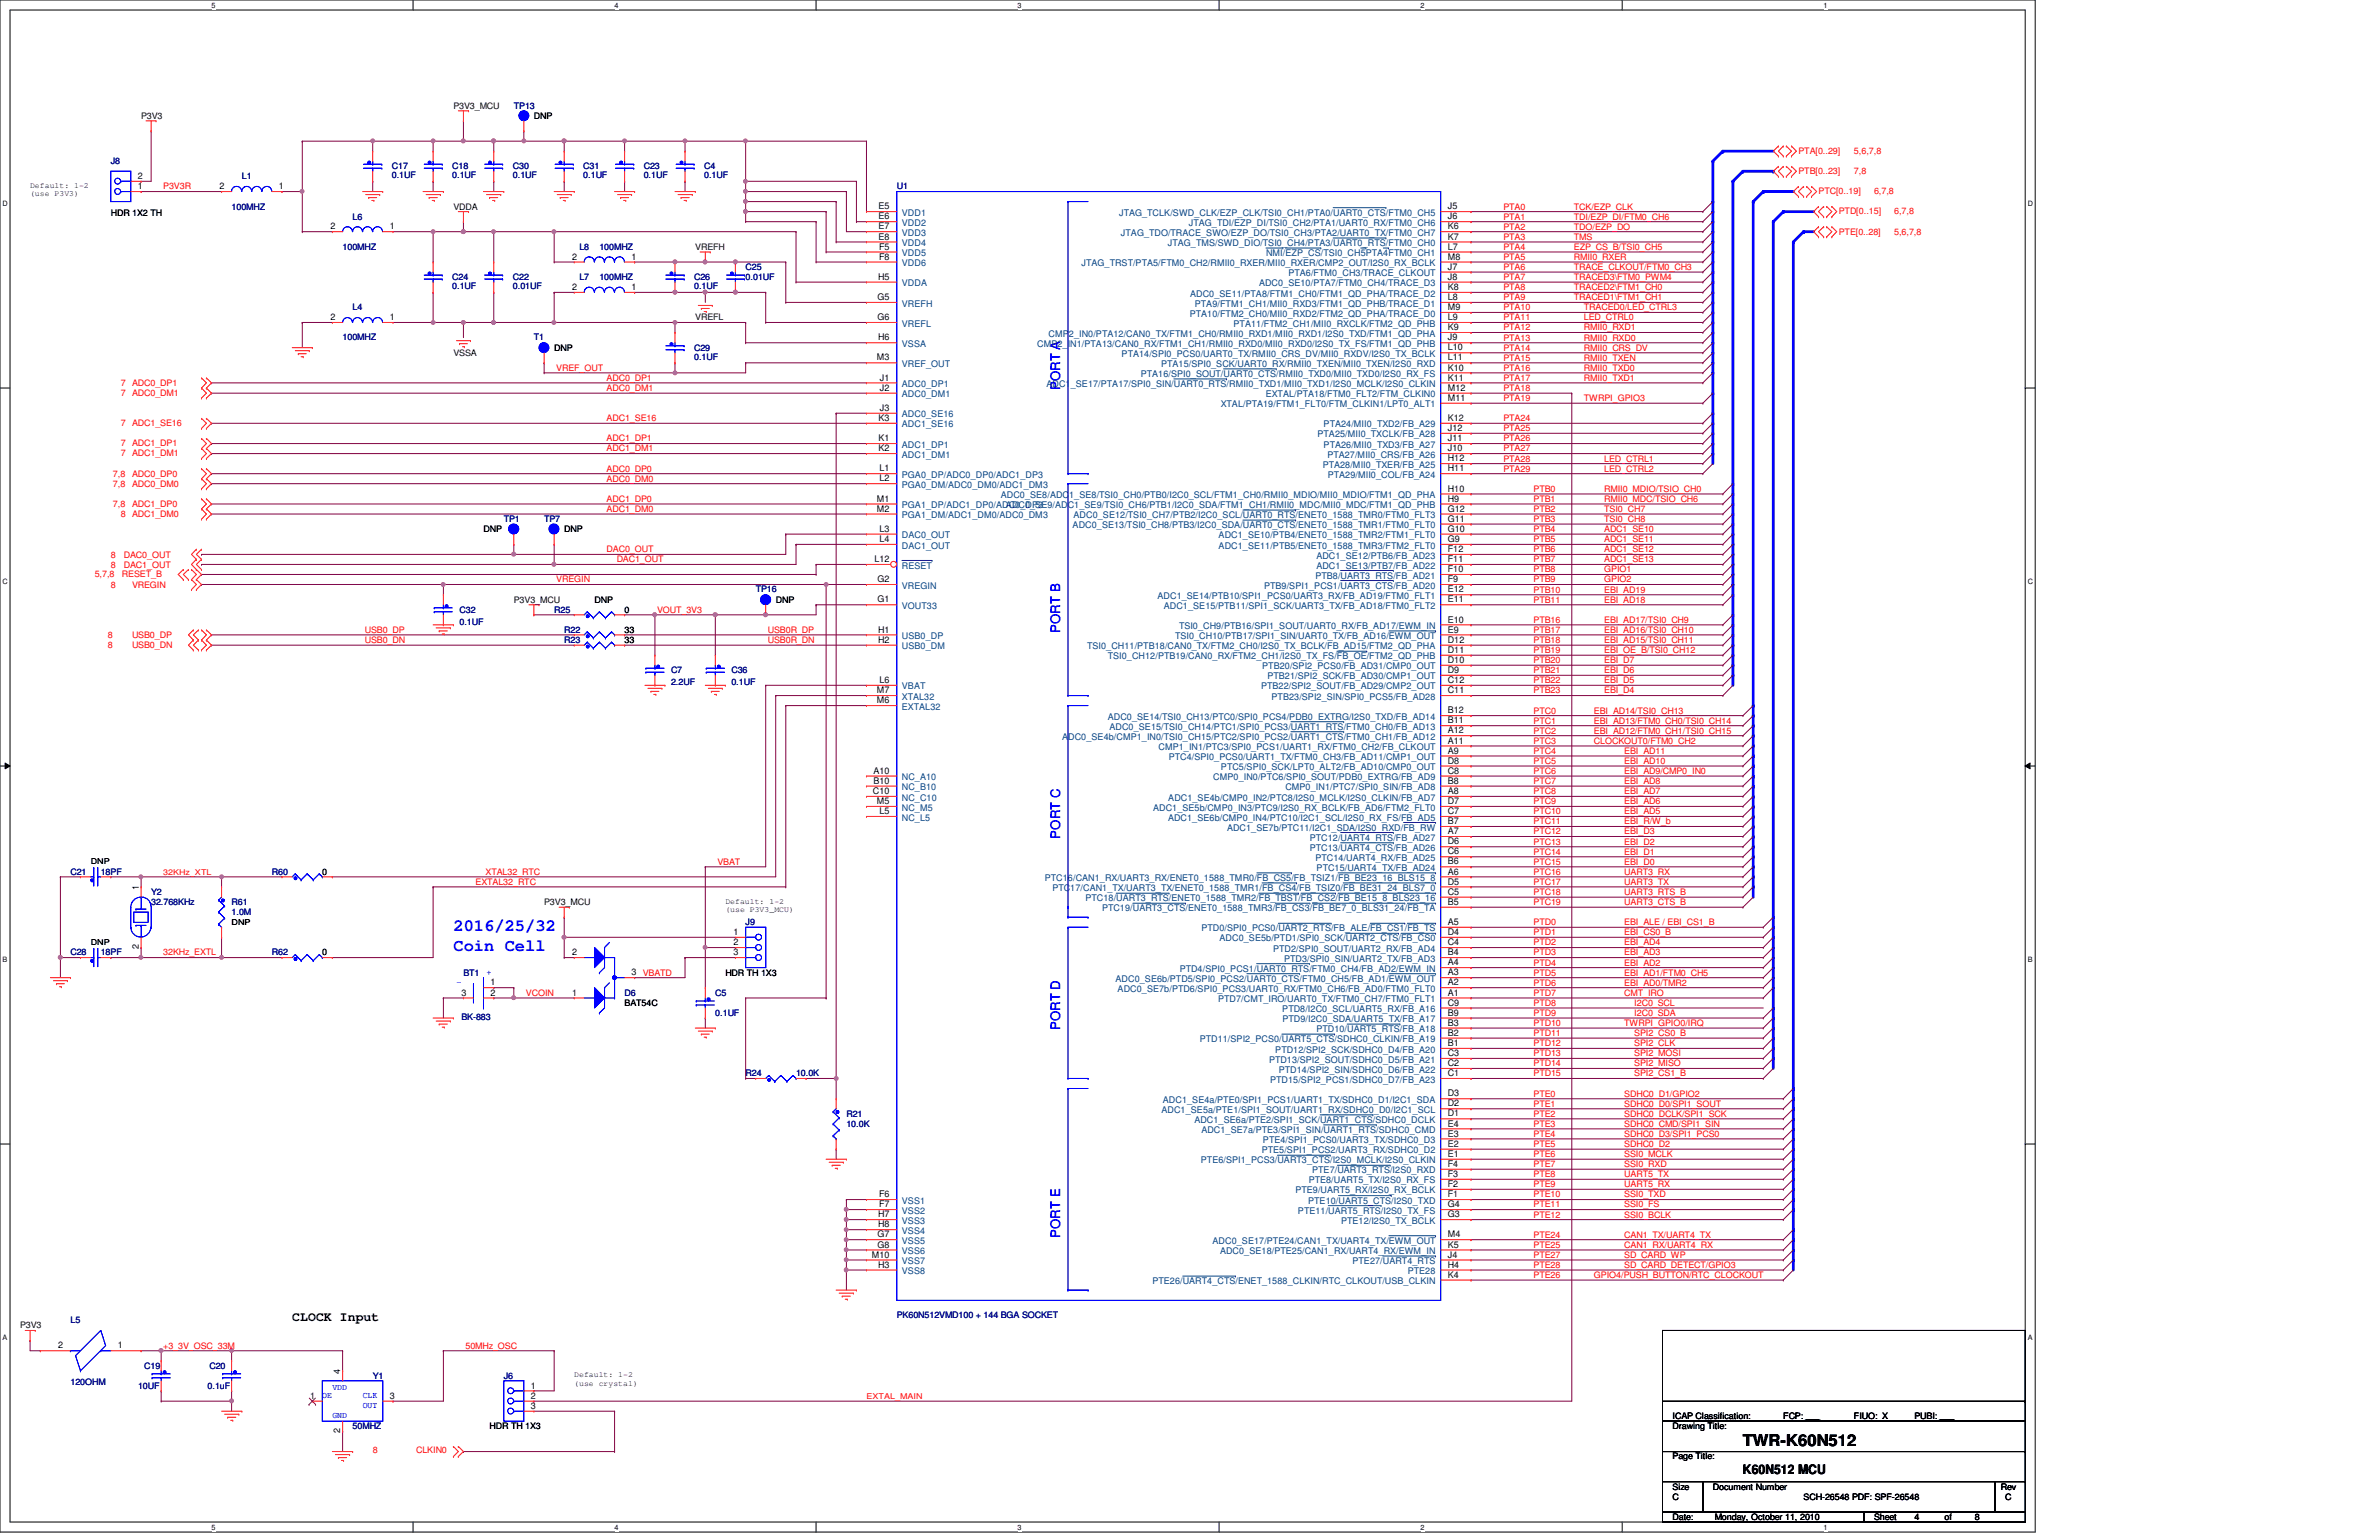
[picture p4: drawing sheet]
<svg xmlns="http://www.w3.org/2000/svg" width="432mm" height="279mm" viewBox="0 0 432 279" stroke-linecap="round" stroke-linejoin="round" font-family="sans-serif">
<defs><g id="words">
<g font-size="3.1" fill="#00f">
<text x="82.3" y="169">2016/25/32</text>
<text x="82.3" y="172.5">Coin Cell</text>
</g>
<text font-size="2.9" x="316.4" y="262.4">TWR-K60N512</text>
<g font-size="2.4" fill="#00f">
<text x="192.4" y="70.8" transform="rotate(-90 192.4 70.8)">PORT A</text>
<text x="192.4" y="114.9" transform="rotate(-90 192.4 114.9)">PORT B</text>
<text x="192.4" y="152.1" transform="rotate(-90 192.4 152.1)">PORT C</text>
<text x="192.4" y="186.9" transform="rotate(-90 192.4 186.9)">PORT D</text>
<text x="192.4" y="224.6" transform="rotate(-90 192.4 224.6)">PORT E</text>
</g>
<g font-size="2.4">
<text x="53" y="239.7">CLOCK Input</text>
<text x="316.4" y="267.4">K60N512 MCU</text>
</g>
<g font-size="1.7">
<text x="25" y="34.3">1</text>
<text x="25" y="32.5">2</text>
<text x="39.8" y="34.3">2</text>
<text x="50.6" y="34.3">1</text>
<text x="60" y="41.6">2</text>
<text x="70.7" y="41.6">1</text>
<text x="159.5" y="38">E5</text>
<text x="159.5" y="39.8">E6</text>
<text x="159.5" y="41.6">E7</text>
<text x="262.8" y="41.6">K6</text>
<text x="262.8" y="39.8">J6</text>
<text x="262.8" y="38">J5</text>
<text x="103.8" y="47.1">2</text>
<text x="114.6" y="47.1">1</text>
<text x="159.5" y="43.5">E8</text>
<text x="159.6" y="45.3">F5</text>
<text x="159.6" y="47.1">F8</text>
<text x="262.8" y="47.1">M8</text>
<text x="262.8" y="45.3">L7</text>
<text x="262.8" y="43.5">K7</text>
<text x="103.8" y="52.6">2</text>
<text x="114.6" y="52.6">1</text>
<text x="159.4" y="50.8">H5</text>
<text x="262.8" y="52.6">K8</text>
<text x="262.8" y="50.8">J8</text>
<text x="262.8" y="48.9">J7</text>
<text x="60" y="58.1">2</text>
<text x="70.7" y="58.1">1</text>
<text x="159.3" y="58.1">G6</text>
<text x="159.3" y="54.4">G5</text>
<text x="262.8" y="59.9">K9</text>
<text x="262.8" y="58.1">L9</text>
<text x="262.8" y="56.3">M9</text>
<text x="262.8" y="54.4">L8</text>
<text x="159.2" y="65.4">M3</text>
<text x="159.4" y="61.8">H6</text>
<text x="262.8" y="65.4">L11</text>
<text x="262.8" y="63.6">L10</text>
<text x="262.8" y="61.8">J9</text>
<text x="159.7" y="70.9">J2</text>
<text x="159.7" y="69">J1</text>
<text x="262.8" y="70.9">M12</text>
<text x="262.8" y="69">K11</text>
<text x="262.8" y="67.2">K10</text>
<text x="159.5" y="76.4">K3</text>
<text x="159.7" y="74.5">J3</text>
<text x="262.8" y="76.4">K12</text>
<text x="262.8" y="72.7">M11</text>
<text x="159.5" y="81.9">K2</text>
<text x="159.5" y="80.1">K1</text>
<text x="262.8" y="78.2">J12</text>
<text x="262.8" y="80.1">J11</text>
<text x="262.8" y="81.9">J10</text>
<text x="262.8" y="83.7">H12</text>
<text x="159.6" y="87.3">L2</text>
<text x="159.6" y="85.5">L1</text>
<text x="262.8" y="85.5">H11</text>
<text x="262.8" y="89.2">H10</text>
<text x="159.2" y="92.8">M2</text>
<text x="159.2" y="91">M1</text>
<text x="262.8" y="91">H9</text>
<text x="262.8" y="92.8">G12</text>
<text x="262.8" y="94.7">G11</text>
<text x="158.7" y="102">L12</text>
<text x="159.6" y="98.3">L4</text>
<text x="159.6" y="96.5">L3</text>
<text x="262.8" y="96.5">G10</text>
<text x="262.8" y="98.3">G9</text>
<text x="262.8" y="100.2">F12</text>
<text x="262.8" y="102">F11</text>
<text x="159.3" y="105.6">G2</text>
<text x="262.8" y="103.8">F10</text>
<text x="262.8" y="105.6">F9</text>
<text x="262.8" y="107.5">E12</text>
<text x="159.3" y="109.3">G1</text>
<text x="262.8" y="109.3">E11</text>
<text x="262.8" y="112.9">E10</text>
<text x="159.4" y="116.6">H2</text>
<text x="159.4" y="114.8">H1</text>
<text x="262.8" y="114.8">E9</text>
<text x="262.8" y="116.6">D12</text>
<text x="262.8" y="118.4">D11</text>
<text x="159.2" y="125.8">M7</text>
<text x="159.6" y="123.9">L6</text>
<text x="262.8" y="120.3">D10</text>
<text x="262.8" y="122.1">D9</text>
<text x="262.8" y="123.9">C12</text>
<text x="262.8" y="125.8">C11</text>
<text x="159.2" y="127.6">M6</text>
<text x="262.8" y="129.4">B12</text>
<text x="262.8" y="131.2">B11</text>
<text x="262.8" y="133.1">A12</text>
<text x="262.8" y="134.9">A11</text>
<text x="262.8" y="136.7">A9</text>
<text x="158.5" y="140.4">A10</text>
<text x="158.5" y="142.2">B10</text>
<text x="262.8" y="138.6">D8</text>
<text x="262.8" y="140.4">C8</text>
<text x="262.8" y="142.2">B8</text>
<text x="158.5" y="144.1">C10</text>
<text x="159.2" y="145.9">M5</text>
<text x="159.6" y="147.7">L5</text>
<text x="262.8" y="144.1">A8</text>
<text x="262.8" y="145.9">D7</text>
<text x="262.8" y="147.7">C7</text>
<text x="262.8" y="149.5">B7</text>
<text x="262.8" y="151.3">A7</text>
<text x="262.8" y="153.2">D6</text>
<text x="262.8" y="155">C6</text>
<text x="25.2" y="161.5" transform="rotate(-90 25.2 161.5)">1</text>
<text x="262.8" y="156.8">B6</text>
<text x="262.8" y="158.7">A6</text>
<text x="262.8" y="160.5">D5</text>
<text x="262.8" y="162.3">C5</text>
<text x="262.8" y="164.2">B5</text>
<text x="262.8" y="167.8">A5</text>
<text x="25.2" y="172.2" transform="rotate(-90 25.2 172.2)">2</text>
<text x="103.8" y="173.3">2</text>
<text x="133.1" y="169.6">1</text>
<text x="133.1" y="171.5">2</text>
<text x="133.1" y="173.3">3</text>
<text x="262.8" y="169.6">D4</text>
<text x="262.8" y="171.5">C4</text>
<text x="262.8" y="173.3">B4</text>
<text x="89" y="178.8">1</text>
<text x="114.6" y="177">3 VBATD</text>
<text x="262.8" y="175.1">A4</text>
<text x="262.8" y="177">A3</text>
<text x="262.8" y="178.8">A2</text>
<text x="83.7" y="180.6">3</text>
<text x="89" y="180.6">2</text>
<text x="103.8" y="180.6">1</text>
<text x="262.8" y="180.6">A1</text>
<text x="262.8" y="184.3">B9</text>
<text x="262.8" y="182.5">C9</text>
<text x="262.8" y="186.1">B3</text>
<text x="262.8" y="187.9">B2</text>
<text x="262.8" y="189.8">B1</text>
<text x="262.8" y="191.6">C3</text>
<text x="262.8" y="193.4">C2</text>
<text x="262.8" y="195.2">C1</text>
<text x="262.8" y="202.6">D1</text>
<text x="262.8" y="200.7">D2</text>
<text x="262.8" y="198.9">D3</text>
<text x="262.8" y="209.9">E1</text>
<text x="262.8" y="208.1">E2</text>
<text x="262.8" y="206.2">E3</text>
<text x="262.8" y="204.4">E4</text>
<text x="262.8" y="215.3">F2</text>
<text x="262.8" y="213.5">F3</text>
<text x="262.8" y="211.7">F4</text>
<text x="159.4" y="220.9">H7</text>
<text x="159.6" y="219">F7</text>
<text x="159.6" y="217.2">F6</text>
<text x="262.8" y="220.9">G3</text>
<text x="262.8" y="219">G4</text>
<text x="262.8" y="217.2">F1</text>
<text x="159.3" y="226.4">G8</text>
<text x="159.3" y="224.5">G7</text>
<text x="159.4" y="222.7">H8</text>
<text x="262.8" y="224.5">M4</text>
<text x="262.8" y="226.4">K5</text>
<text x="158.2" y="228.2">M10</text>
<text x="159.4" y="230">H3</text>
<text x="262.8" y="228.2">J4</text>
<text x="262.8" y="230">H4</text>
<text x="262.8" y="231.8">K4</text>
<text x="10.6" y="244.6">2</text>
<text x="21.4" y="244.6">1</text>
<text x="61.8" y="249.3" transform="rotate(-90 61.8 249.3)">4</text>
<text x="96.4" y="251.9">1</text>
<text x="56.3" y="253.8">1</text>
<text x="70.7" y="253.8">3</text>
<text x="96.4" y="253.8">2</text>
<text x="96.4" y="255.6">3</text>
<text x="61.8" y="260" transform="rotate(-90 61.8 260)">2</text>
</g>
<g font-size="1.7" fill="#004080">
<text x="163.7" y="39.2">VDD1</text>
<text x="163.7" y="41">VDD2</text>
<text x="203.1" y="39.2">JTAG_TCLK/SWD_CLK/EZP_CLK/TSI0_CH1/PTA0/UART0_CTS/FTM0_CH5</text>
<text x="215.8" y="41">JTAG_TDI/EZP_DI/TSI0_CH2/PTA1/UART0_RX/FTM0_CH6</text>
<text x="163.7" y="42.8">VDD3</text>
<text x="163.7" y="44.7">VDD4</text>
<text x="163.7" y="46.5">VDD5</text>
<text x="203.5" y="42.8">JTAG_TDO/TRACE_SWO/EZP_DO/TSI0_CH3/PTA2/UART0_TX/FTM0_CH7</text>
<text x="212" y="44.7">JTAG_TMS/SWD_DIO/TSI0_CH4/PTA3/UART0_RTS/FTM0_CH0</text>
<text x="229.8" y="46.5">NMI/EZP_CS/TSI0_CH5PTA4FTM0_CH1</text>
<text x="163.7" y="51.9">VDDA</text>
<text x="163.7" y="48.3">VDD6</text>
<text x="196.3" y="48.3">JTAG_TRST/PTA5/FTM0_CH2/RMII0_RXER/MII0_RXER/CMP2_OUT/I2S0_RX_BCLK</text>
<text x="216" y="53.8">ADC0_SE11/PTA8/FTM1_CH0/FTM1_QD_PHA/TRACE_D2</text>
<text x="228.5" y="51.9">ADC0_SE10/PTA7/FTM0_CH4/TRACE_D3</text>
<text x="233.8" y="50.1">PTA6/FTM0_CH3/TRACE_CLKOUT</text>
<text x="163.7" y="59.3">VREFL</text>
<text x="163.7" y="55.6">VREFH</text>
<text x="215.9" y="57.4">PTA10/FTM2_CH0/MII0_RXD2/FTM2_QD_PHA/TRACE_D0</text>
<text x="216.9" y="55.6">PTA9/FTM1_CH1/MII0_RXD3/FTM1_QD_PHB/TRACE_D1</text>
<text x="223.9" y="59.3">PTA11/FTM2_CH1/MII0_RXCLK/FTM2_QD_PHB</text>
<text x="163.7" y="62.9">VSSA</text>
<text x="188.3" y="62.9">CMP2_IN1/PTA13/CAN0_RX/FTM1_CH1/RMII0_RXD0/MII0_RXD0/I2S0_TX_FS/FTM1_QD_PHB</text>
<text x="190.3" y="61.1">CMP2_IN0/PTA12/CAN0_TX/FTM1_CH0/RMII0_RXD1/MII0_RXD1/I2S0_TXD/FTM1_QD_PHA</text>
<text x="203.6" y="64.8">PTA14/SPI0_PCS0/UART0_TX/RMII0_CRS_DV/MII0_RXDV/I2S0_TX_BCLK</text>
<text x="163.7" y="70.2">ADC0_DP1</text>
<text x="163.7" y="66.6">VREF_OUT</text>
<text x="189.9" y="70.2">ADC1_SE17/PTA17/SPI0_SIN/UART0_RTS/RMII0_TXD1/MII0_TXD1/I2S0_MCLK/I2S0_CLKIN</text>
<text x="207.1" y="68.4">PTA16/SPI0_SOUT/UART0_CTS/RMII0_TXD0/MII0_TXD0/I2S0_RX_FS</text>
<text x="210.7" y="66.6">PTA15/SPI0_SCK/UART0_RX/RMII0_TXEN/MII0_TXEN/I2S0_RXD</text>
<text x="163.7" y="72.1">ADC0_DM1</text>
<text x="163.7" y="77.6">ADC1_SE16</text>
<text x="163.7" y="75.7">ADC0_SE16</text>
<text x="221.6" y="73.9">XTAL/PTA19/FTM1_FLT0/FTM_CLKIN1/LPT0_ALT1</text>
<text x="229.7" y="72.1">EXTAL/PTA18/FTM0_FLT2/FTM_CLKIN0</text>
<text x="240.2" y="77.6">PTA24/MII0_TXD2/FB_A29</text>
<text x="163.7" y="83.1">ADC1_DM1</text>
<text x="163.7" y="81.2">ADC1_DP1</text>
<text x="239.1" y="79.4">PTA25/MII0_TXCLK/FB_A28</text>
<text x="240.2" y="81.2">PTA26/MII0_TXD3/FB_A27</text>
<text x="240.9" y="83.1">PTA27/MII0_CRS/FB_A26</text>
<text x="163.7" y="88.5">PGA0_DM/ADC0_DM0/ADC1_DM3</text>
<text x="163.7" y="86.7">PGA0_DP/ADC0_DP0/ADC1_DP3</text>
<text x="240.1" y="84.9">PTA28/MII0_TXER/FB_A25</text>
<text x="241" y="86.7">PTA29/MII0_COL/FB_A24</text>
<text x="163.7" y="94">PGA1_DM/ADC1_DM0/ADC0_DM3</text>
<text x="163.7" y="92.2">PGA1_DP/ADC1_DP0/ADC0_DP3</text>
<text x="181.7" y="90.4">ADC0_SE8/ADC1_SE8/TSI0_CH0/PTB0/I2C0_SCL/FTM1_CH0/RMII0_MDIO/MII0_MDIO/FTM1_QD_PHA</text>
<text x="182.6" y="92.2">ADC0_SE9/ADC1_SE9/TSI0_CH6/PTB1/I2C0_SDA/FTM1_CH1/RMII0_MDC/MII0_MDC/FTM1_QD_PHB</text>
<text x="194.7" y="95.8">ADC0_SE13/TSI0_CH8/PTB3/I2C0_SDA/UART0_CTS/ENET0_1588_TMR1/FTM0_FLT0</text>
<text x="194.9" y="94">ADC0_SE12/TSI0_CH7/PTB2/I2C0_SCL/UART0_RTS/ENET0_1588_TMR0/FTM0_FLT3</text>
<text x="163.7" y="99.5">DAC1_OUT</text>
<text x="163.7" y="97.7">DAC0_OUT</text>
<text x="221.2" y="97.7">ADC1_SE10/PTB4/ENET0_1588_TMR2/FTM1_FLT0</text>
<text x="221.2" y="99.5">ADC1_SE11/PTB5/ENET0_1588_TMR3/FTM2_FLT0</text>
<text x="238.9" y="101.3">ADC1_SE12/PTB6/FB_AD23</text>
<text x="163.7" y="103.2">RESET</text>
<text x="163.7" y="106.8">VREGIN</text>
<text x="229.4" y="106.8">PTB9/SPI1_PCS1/UART3_CTS/FB_AD20</text>
<text x="238.8" y="105">PTB8/UART3_RTS/FB_AD21</text>
<text x="238.9" y="103.2">ADC1_SE13/PTB7/FB_AD22</text>
<text x="163.7" y="110.5">VOUT33</text>
<text x="210.1" y="108.7">ADC1_SE14/PTB10/SPI1_PCS0/UART3_RX/FB_AD19/FTM0_FLT1</text>
<text x="211.2" y="110.5">ADC1_SE15/PTB11/SPI1_SCK/UART3_TX/FB_AD18/FTM0_FLT2</text>
<text x="163.7" y="117.8">USB0_DM</text>
<text x="163.7" y="116">USB0_DP</text>
<text x="197.3" y="117.8">TSI0_CH11/PTB18/CAN0_TX/FTM2_CH0/I2S0_TX_BCLK/FB_AD15/FTM2_QD_PHA</text>
<text x="201.1" y="119.6">TSI0_CH12/PTB19/CAN0_RX/FTM2_CH1/I2S0_TX_FS/FB_OE/FTM2_QD_PHB</text>
<text x="213.3" y="116">TSI0_CH10/PTB17/SPI1_SIN/UART0_TX/FB_AD16/EWM_OUT</text>
<text x="214" y="114.1">TSI0_CH9/PTB16/SPI1_SOUT/UART0_RX/FB_AD17/EWM_IN</text>
<text x="163.7" y="125.1">VBAT</text>
<text x="228.9" y="125.1">PTB22/SPI2_SOUT/FB_AD29/CMP2_OUT</text>
<text x="229.1" y="121.5">PTB20/SPI2_PCS0/FB_AD31/CMP0_OUT</text>
<text x="230" y="123.3">PTB21/SPI2_SCK/FB_AD30/CMP1_OUT</text>
<text x="163.7" y="127">XTAL32</text>
<text x="163.7" y="128.8">EXTAL32</text>
<text x="201.1" y="130.6">ADC0_SE14/TSI0_CH13/PTC0/SPI0_PCS4/PDB0_EXTRG/I2S0_TXD/FB_AD14</text>
<text x="230.8" y="127">PTB23/SPI2_SIN/SPI0_PCS5/FB_AD28</text>
<text x="192.8" y="134.2">ADC0_SE4b/CMP1_IN0/TSI0_CH15/PTC2/SPI0_PCS2/UART1_CTS/FTM0_CH1/FB_AD12</text>
<text x="201.4" y="132.4">ADC0_SE15/TSI0_CH14/PTC1/SPI0_PCS3/UART1_RTS/FTM0_CH0/FB_AD13</text>
<text x="210.3" y="136.1">CMP1_IN1/PTC3/SPI0_PCS1/UART1_RX/FTM0_CH2/FB_CLKOUT</text>
<text x="212.1" y="137.9">PTC4/SPI0_PCS0/UART1_TX/FTM0_CH3/FB_AD11/CMP1_OUT</text>
<text x="163.7" y="141.6">NC_A10</text>
<text x="163.7" y="143.4">NC_B10</text>
<text x="220.2" y="141.6">CMP0_IN0/PTC6/SPI0_SOUT/PDB0_EXTRG/FB_AD9</text>
<text x="221.6" y="139.7">PTC5/SPI0_SCK/LPT0_ALT2/FB_AD10/CMP0_OUT</text>
<text x="233.3" y="143.4">CMP0_IN1/PTC7/SPI0_SIN/FB_AD8</text>
<text x="163.7" y="147.1">NC_M5</text>
<text x="163.7" y="148.9">NC_L5</text>
<text x="163.7" y="145.2">NC_C10</text>
<text x="209.3" y="147.1">ADC1_SE5b/CMP0_IN3/PTC9/I2S0_RX_BCLK/FB_AD6/FTM2_FLT0</text>
<text x="212" y="148.9">ADC1_SE6b/CMP0_IN4/PTC10/I2C1_SCL/I2S0_RX_FS/FB_AD5</text>
<text x="212" y="145.2">ADC1_SE4b/CMP0_IN2/PTC8/I2S0_MCLK/I2S0_CLKIN/FB_AD7</text>
<text x="222.7" y="150.7">ADC1_SE7b/PTC11/I2C1_SDA/I2S0_RXD/FB_RW</text>
<text x="237.7" y="152.5">PTC12/UART4_RTS/FB_AD27</text>
<text x="237.7" y="154.4">PTC13/UART4_CTS/FB_AD26</text>
<text x="189.7" y="159.9">PTC16/CAN1_RX/UART3_RX/ENET0_1588_TMR0/FB_CS5/FB_TSIZ1/FB_BE23_16_BLS15_8</text>
<text x="191" y="161.7">PTC17/CAN1_TX/UART3_TX/ENET0_1588_TMR1/FB_CS4/FB_TSIZ0/FB_BE31_24_BLS7_0</text>
<text x="238.8" y="156.2">PTC14/UART4_RX/FB_AD25</text>
<text x="239" y="158">PTC15/UART4_TX/FB_AD24</text>
<text x="197" y="163.5">PTC18/UART3_RTS/ENET0_1588_TMR2/FB_TBST/FB_CS2/FB_BE15_8_BLS23_16</text>
<text x="200" y="165.4">PTC19/UART3_CTS/ENET0_1588_TMR3/FB_CS3/FB_BE7_0_BLS31_24/FB_TA</text>
<text x="218.1" y="169">PTD0/SPI0_PCS0/UART2_RTS/FB_ALE/FB_CS1/FB_TS</text>
<text x="221.4" y="170.8">ADC0_SE5b/PTD1/SPI0_SCK/UART2_CTS/FB_CS0</text>
<text x="231.1" y="172.7">PTD2/SPI0_SOUT/UART2_RX/FB_AD4</text>
<text x="202.5" y="178.1">ADC0_SE6b/PTD5/SPI0_PCS2/UART0_CTS/FTM0_CH5/FB_AD1/EWM_OUT</text>
<text x="202.9" y="180">ADC0_SE7b/PTD6/SPI0_PCS3/UART0_RX/FTM0_CH6/FB_AD0/FTM0_FLT0</text>
<text x="214.1" y="176.3">PTD4/SPI0_PCS1/UART0_RTS/FTM0_CH4/FB_AD2/EWM_IN</text>
<text x="233.1" y="174.5">PTD3/SPI0_SIN/UART2_TX/FB_AD3</text>
<text x="221.1" y="181.8">PTD7/CMT_IRO/UART0_TX/FTM0_CH7/FTM0_FLT1</text>
<text x="232.7" y="183.6">PTD8/I2C0_SCL/UART5_RX/FB_A16</text>
<text x="232.8" y="185.5">PTD9/I2C0_SDA/UART5_TX/FB_A17</text>
<text x="217.8" y="189.1">PTD11/SPI2_PCS0/UART5_CTS/SDHC0_CLKIN/FB_A19</text>
<text x="231.5" y="191">PTD12/SPI2_SCK/SDHC0_D4/FB_A20</text>
<text x="238.9" y="187.3">PTD10/UART5_RTS/FB_A18</text>
<text x="230.3" y="192.8">PTD13/SPI2_SOUT/SDHC0_D5/FB_A21</text>
<text x="230.5" y="196.4">PTD15/SPI2_PCS1/SDHC0_D7/FB_A23</text>
<text x="232.1" y="194.6">PTD14/SPI2_SIN/SDHC0_D6/FB_A22</text>
<text x="210.8" y="201.9">ADC1_SE5a/PTE1/SPI1_SOUT/UART1_RX/SDHC0_D0/I2C1_SCL</text>
<text x="211.1" y="200.1">ADC1_SE4a/PTE0/SPI1_PCS1/UART1_TX/SDHC0_D1/I2C1_SDA</text>
<text x="216.8" y="203.8">ADC1_SE6a/PTE2/SPI1_SCK/UART1_CTS/SDHC0_DCLK</text>
<text x="218.1" y="205.6">ADC1_SE7a/PTE3/SPI1_SIN/UART1_RTS/SDHC0_CMD</text>
<text x="229" y="209.3">PTE5/SPI1_PCS2/UART3_RX/SDHC0_D2</text>
<text x="229.2" y="207.4">PTE4/SPI1_PCS0/UART3_TX/SDHC0_D3</text>
<text x="218" y="211.1">PTE6/SPI1_PCS3/UART3_CTS/I2S0_MCLK/I2S0_CLKIN</text>
<text x="237.5" y="214.7">PTE8/UART5_TX/I2S0_RX_FS</text>
<text x="238.2" y="212.9">PTE7/UART3_RTS/I2S0_RXD</text>
<text x="163.7" y="220.2">VSS2</text>
<text x="163.7" y="218.4">VSS1</text>
<text x="235.1" y="216.5">PTE9/UART5_RX/I2S0_RX_BCLK</text>
<text x="235.6" y="220.2">PTE11/UART5_RTS/I2S0_TX_FS</text>
<text x="237.4" y="218.4">PTE10/UART5_CTS/I2S0_TXD</text>
<text x="163.7" y="227.5">VSS6</text>
<text x="163.7" y="225.7">VSS5</text>
<text x="163.7" y="223.9">VSS4</text>
<text x="163.7" y="222">VSS3</text>
<text x="220.1" y="225.7">ADC0_SE17/PTE24/CAN1_TX/UART4_TX/EWM_OUT</text>
<text x="221.4" y="227.5">ADC0_SE18/PTE25/CAN1_RX/UART4_RX/EWM_IN</text>
<text x="243.4" y="222">PTE12/I2S0_TX_BCLK</text>
<text x="163.7" y="231.2">VSS8</text>
<text x="163.7" y="229.4">VSS7</text>
<text x="209.2" y="233">PTE26/UART4_CTS/ENET_1588_CLKIN/RTC_CLKOUT/USB_CLKIN</text>
<text x="245.5" y="229.4">PTE27/UART4_RTS</text>
<text x="255.5" y="231.2">PTE28</text>
</g>
<g font-size="1.6">
<text x="25.6" y="21.5">P3V3</text>
<text x="82.3" y="19.7">P3V3_MCU</text>
<text x="96.9" y="21.5">DNP</text>
<text x="20.1" y="39.1">HDR 1X2 TH</text>
<text x="82.3" y="38">VDDA</text>
<text x="126.2" y="45.3">VREFH</text>
<text x="126.2" y="58.1">VREFL</text>
<text x="82.3" y="64.5">VSSA</text>
<text x="100.6" y="63.6">DNP</text>
<text x="87.8" y="96.5">DNP</text>
<text x="102.4" y="96.5">DNP</text>
<text x="93.3" y="109.3">P3V3_MCU</text>
<text x="107.9" y="109.3">DNP</text>
<text x="113.4" y="111.2">0</text>
<text x="140.8" y="109.3">DNP</text>
<text x="113.4" y="114.8">33</text>
<text x="113.4" y="116.6">33</text>
<text x="58.5" y="158.7">0</text>
<text x="98.8" y="164.2">P3V3_MCU</text>
<text x="58.5" y="173.4">0</text>
<text x="131.7" y="177">HDR TH 1X3</text>
<text x="113.4" y="182.5">BAT54C</text>
<text x="3.6" y="241">P3V3</text>
<text x="303.6" y="257.5">ICAP Classification:</text>
<text x="323.7" y="257.5">FCP: ___</text>
<text x="336.5" y="257.5">FIUO: X</text>
<text x="347.5" y="257.5">PUBI: ___</text>
<text x="88.9" y="259.3">HDR TH 1X3</text>
<text x="303.6" y="259.3">Drawing Title:</text>
<text x="303.6" y="264.8">Page Title:</text>
<text x="303.6" y="270.3">Size</text>
<text x="303.6" y="275.8">Date:</text>
<text x="303.6" y="272.1">C</text>
<text x="310.9" y="270.3">Document Number</text>
<text x="311.2" y="275.8">Monday, October 11, 2010</text>
<text x="327.4" y="272.1">SCH-26548 PDF: SPF-26548</text>
<text x="340.1" y="275.8">Sheet</text>
<text x="347.5" y="275.8">4</text>
<text x="352.9" y="275.8">of</text>
<text x="358.4" y="275.8">8</text>
<text x="363.2" y="270.3">Rev</text>
<text x="363.9" y="272.1">C</text>
</g>
<g font-size="1.6" fill="#000080">
<text x="93.3" y="19.7">TP13</text>
<text x="20.1" y="29.8">J8</text>
<text x="43.9" y="32.5">L1</text>
<text x="71.1" y="30.7">C17</text>
<text x="71.1" y="32.3">0.1UF</text>
<text x="82.1" y="30.7">C18</text>
<text x="82.1" y="32.3">0.1UF</text>
<text x="93.1" y="30.7">C30</text>
<text x="93.1" y="32.3">0.1UF</text>
<text x="105.9" y="30.7">C31</text>
<text x="105.9" y="32.3">0.1UF</text>
<text x="116.8" y="30.7">C23</text>
<text x="116.8" y="32.3">0.1UF</text>
<text x="127.8" y="30.7">C4</text>
<text x="127.8" y="32.3">0.1UF</text>
<text x="162.8" y="34.3">U1</text>
<text x="42" y="38">100MHZ</text>
<text x="64" y="39.8">L6</text>
<text x="62.2" y="45.3">100MHZ</text>
<text x="105.2" y="45.3">L8</text>
<text x="108.8" y="45.3">100MHZ</text>
<text x="82.1" y="50.8">C24</text>
<text x="82.1" y="52.5">0.1UF</text>
<text x="93.1" y="50.8">C22</text>
<text x="93.1" y="52.5">0.01UF</text>
<text x="105.2" y="50.8">L7</text>
<text x="108.8" y="50.8">100MHZ</text>
<text x="126" y="50.8">C26</text>
<text x="126" y="52.5">0.1UF</text>
<text x="135.3" y="49">C25</text>
<text x="135.3" y="50.8">0.01UF</text>
<text x="64" y="56.3">L4</text>
<text x="62.2" y="61.8">100MHZ</text>
<text x="96.9" y="61.8">T1</text>
<text x="126" y="63.6">C29</text>
<text x="126" y="65.2">0.1UF</text>
<text x="91.4" y="94.7">TP1</text>
<text x="98.8" y="94.7">TP7</text>
<text x="137.2" y="107.5">TP16</text>
<text x="83.4" y="111.2">C32</text>
<text x="83.4" y="113.4">0.1UF</text>
<text x="100.6" y="111.2">R25</text>
<text x="102.4" y="114.8">R22</text>
<text x="102.4" y="116.6">R23</text>
<text x="121.8" y="122.1">C7</text>
<text x="121.8" y="124.3">2.2UF</text>
<text x="132.8" y="122.1">C36</text>
<text x="132.8" y="124.3">0.1UF</text>
<text x="12.8" y="158.7">C21</text>
<text x="18.3" y="158.7">18PF</text>
<text x="49.4" y="158.7">R60</text>
<text x="27.4" y="162.3">Y2</text>
<text x="27.4" y="164.2">32.768KHz</text>
<text x="42" y="164.2">R61</text>
<text x="42" y="166">1.0M</text>
<text x="135.3" y="167.9">J9</text>
<text x="12.8" y="173.4">C28</text>
<text x="18.3" y="173.4">18PF</text>
<text x="49.4" y="173.4">R62</text>
<text x="84.1" y="177">BT1</text>
<text x="83.7" y="185">BK-883</text>
<text x="113.4" y="180.6">D6</text>
<text x="129.8" y="180.6">C5</text>
<text x="129.8" y="184.3">0.1UF</text>
<text x="135.3" y="195.3">R24</text>
<text x="144.5" y="195.3">10.0K</text>
<text x="153.6" y="202.6">R21</text>
<text x="153.6" y="204.4">10.0K</text>
<text x="162.8" y="239.2">PK60N512VMD100 + 144 BGA SOCKET</text>
<text x="12.8" y="240.1">L5</text>
<text x="12.8" y="251.2">120OHM</text>
<text x="25.1" y="252">10UF</text>
<text x="26.2" y="248.3">C19</text>
<text x="37.7" y="252">0.1uF</text>
<text x="38" y="248.3">C20</text>
<text x="67.6" y="250.1">Y1</text>
<text x="91.4" y="250.1">J6</text>
<text x="64" y="259.3">50MHZ</text>
</g>
<g font-size="1.6" fill="#f00">
<text x="326.4" y="27.9">PTA[0..29]</text>
<text x="336.5" y="27.9">5,6,7,8</text>
<text x="29.6" y="34.4">P3V3R</text>
<text x="326.4" y="31.6">PTB[0..23]</text>
<text x="330.1" y="35.3">PTC[0..19]</text>
<text x="336.5" y="31.6">7,8</text>
<text x="340.1" y="35.3">6,7,8</text>
<text x="272.9" y="39.8">PTA1</text>
<text x="272.9" y="41.7">PTA2</text>
<text x="272.9" y="38">PTA0</text>
<text x="285.7" y="39.8">TDI/EZP_DI/FTM0_CH6</text>
<text x="285.7" y="41.7">TDO/EZP_DO</text>
<text x="285.7" y="38">TCK/EZP_CLK</text>
<text x="333.8" y="38.9">PTD[0..15]</text>
<text x="343.8" y="38.9">6,7,8</text>
<text x="272.9" y="47.2">PTA5</text>
<text x="272.9" y="43.5">PTA3</text>
<text x="272.9" y="45.3">PTA4</text>
<text x="285.7" y="47.2">RMII0_RXER</text>
<text x="285.7" y="43.5">TMS</text>
<text x="285.7" y="45.3">EZP_CS_B/TSI0_CH5</text>
<text x="333.8" y="42.6">PTE[0..28]</text>
<text x="343.8" y="42.6">5,6,7,8</text>
<text x="272.9" y="50.8">PTA7</text>
<text x="272.9" y="49">PTA6</text>
<text x="272.9" y="52.7">PTA8</text>
<text x="285.7" y="50.8">TRACED3\FTM0_PWM4</text>
<text x="285.7" y="49">TRACE_CLKOUT/FTM0_CH3</text>
<text x="285.7" y="52.7">TRACED2\FTM1_CH0</text>
<text x="272.9" y="59.9">PTA12</text>
<text x="272.9" y="54.5">PTA9</text>
<text x="272.9" y="58.1">PTA11</text>
<text x="272.9" y="56.3">PTA10</text>
<text x="285.7" y="54.5">TRACED1\FTM1_CH1</text>
<text x="287.5" y="59.9">RMII0_RXD1</text>
<text x="287.5" y="58.1">LED_CTRL0</text>
<text x="287.5" y="56.3">TRACED0/LED_CTRL3</text>
<text x="272.9" y="65.4">PTA15</text>
<text x="272.9" y="61.8">PTA13</text>
<text x="272.9" y="63.6">PTA14</text>
<text x="287.5" y="65.4">RMII0_TXEN</text>
<text x="287.5" y="61.8">RMII0_RXD0</text>
<text x="287.5" y="63.6">RMII0_CRS_DV</text>
<text x="21.9" y="71.8">7 ADC0_DM1</text>
<text x="21.9" y="70">7 ADC0_DP1</text>
<text x="101" y="67.3">VREF_OUT</text>
<text x="110.1" y="71">ADC0_DM1</text>
<text x="110.1" y="69.1">ADC0_DP1</text>
<text x="272.9" y="67.3">PTA16</text>
<text x="272.9" y="71">PTA18</text>
<text x="272.9" y="69.1">PTA17</text>
<text x="287.5" y="67.3">RMII0_TXD0</text>
<text x="287.5" y="69.1">RMII0_TXD1</text>
<text x="21.9" y="77.3">7 ADC1_SE16</text>
<text x="110.1" y="76.4">ADC1_SE16</text>
<text x="272.9" y="76.4">PTA24</text>
<text x="272.9" y="72.8">PTA19</text>
<text x="287.5" y="72.8">TWRPI_GPIO3</text>
<text x="21.9" y="81">7 ADC1_DP1</text>
<text x="21.9" y="82.8">7 ADC1_DM1</text>
<text x="110.1" y="81.9">ADC1_DM1</text>
<text x="110.1" y="80.1">ADC1_DP1</text>
<text x="272.9" y="81.9">PTA27</text>
<text x="272.9" y="78.2">PTA25</text>
<text x="272.9" y="80.1">PTA26</text>
<text x="272.9" y="83.7">PTA28</text>
<text x="291.2" y="83.7">LED_CTRL1</text>
<text x="20.5" y="86.5">7,8</text>
<text x="20.5" y="88.3">7,8</text>
<text x="24" y="86.5">ADC0_DP0</text>
<text x="24" y="88.3">ADC0_DM0</text>
<text x="110.1" y="87.4">ADC0_DM0</text>
<text x="110.1" y="85.6">ADC0_DP0</text>
<text x="272.9" y="85.6">PTA29</text>
<text x="278.3" y="89.2">PTB0</text>
<text x="291.2" y="89.2">RMII0_MDIO/TSIO_CH0</text>
<text x="291.2" y="85.6">LED_CTRL2</text>
<text x="20.5" y="91.9">7,8</text>
<text x="21.9" y="93.8">8 ADC1_DM0</text>
<text x="24" y="91.9">ADC1_DP0</text>
<text x="110.1" y="91.1">ADC1_DP0</text>
<text x="110.1" y="92.9">ADC1_DM0</text>
<text x="278.3" y="91.1">PTB1</text>
<text x="278.3" y="92.9">PTB2</text>
<text x="278.3" y="94.7">PTB3</text>
<text x="291.2" y="91.1">RMII0_MDC/TSIO_CH6</text>
<text x="291.2" y="92.9">TSI0_CH7</text>
<text x="291.2" y="94.7">TSI0_CH8</text>
<text x="20.1" y="101.3">8</text>
<text x="22.5" y="101.3">DAC0_OUT</text>
<text x="110.1" y="100.2">DAC0_OUT</text>
<text x="278.3" y="96.5">PTB4</text>
<text x="278.3" y="98.4">PTB5</text>
<text x="278.3" y="100.2">PTB6</text>
<text x="291.2" y="96.5">ADC1_SE10</text>
<text x="291.2" y="98.4">ADC1_SE11</text>
<text x="291.2" y="100.2">ADC1_SE12</text>
<text x="17.2" y="104.8">5,7,8</text>
<text x="20.1" y="103.1">8</text>
<text x="20.1" y="106.6">8</text>
<text x="22.1" y="104.8">RESET_B</text>
<text x="22.5" y="103.1">DAC1_OUT</text>
<text x="24" y="106.6">VREGIN</text>
<text x="101" y="105.7">VREGIN</text>
<text x="111.9" y="102">DAC1_OUT</text>
<text x="278.3" y="102">PTB7</text>
<text x="278.3" y="103.8">PTB8</text>
<text x="278.3" y="105.7">PTB9</text>
<text x="278.3" y="107.5">PTB10</text>
<text x="291.2" y="102">ADC1_SE13</text>
<text x="291.2" y="103.8">GPIO1</text>
<text x="291.2" y="105.7">GPIO2</text>
<text x="291.2" y="107.5">EBI_AD19</text>
<text x="119.3" y="111.2">VOUT_3V3</text>
<text x="278.3" y="113">PTB16</text>
<text x="278.3" y="109.3">PTB11</text>
<text x="291.2" y="113">EBI_AD17/TSI0_CH9</text>
<text x="291.2" y="109.3">EBI_AD18</text>
<text x="19.6" y="117.6">8</text>
<text x="19.6" y="115.7">8</text>
<text x="24" y="117.6">USB0_DN</text>
<text x="24" y="115.7">USB0_DP</text>
<text x="66.2" y="114.8">USB0_DP</text>
<text x="66.2" y="116.7">USB0_DN</text>
<text x="139.4" y="116.7">USB0R_DN</text>
<text x="139.4" y="114.8">USB0R_DP</text>
<text x="278.3" y="114.8">PTB17</text>
<text x="278.3" y="116.7">PTB18</text>
<text x="278.3" y="118.5">PTB19</text>
<text x="291.2" y="114.8">EBI_AD16/TSI0_CH10</text>
<text x="291.2" y="116.7">EBI_AD15/TSI0_CH11</text>
<text x="291.2" y="118.5">EBI_OE_B/TSI0_CH12</text>
<text x="278.3" y="122.1">PTB21</text>
<text x="278.3" y="124">PTB22</text>
<text x="278.3" y="125.8">PTB23</text>
<text x="278.3" y="120.3">PTB20</text>
<text x="291.2" y="122.1">EBI_D6</text>
<text x="291.2" y="124">EBI_D5</text>
<text x="291.2" y="125.8">EBI_D4</text>
<text x="291.2" y="120.3">EBI_D7</text>
<text x="278.3" y="129.5">PTC0</text>
<text x="278.3" y="131.3">PTC1</text>
<text x="289.3" y="129.5">EBI_AD14/TSI0_CH13</text>
<text x="289.3" y="131.3">EBI_AD13/FTM0_CH0/TSI0_CH14</text>
<text x="278.3" y="133.1">PTC2</text>
<text x="278.3" y="135">PTC3</text>
<text x="278.3" y="136.8">PTC4</text>
<text x="289.3" y="133.1">EBI_AD12/FTM0_CH1/TSI0_CH15</text>
<text x="289.3" y="135">CLOCKOUT0/FTM0_CH2</text>
<text x="294.8" y="136.8">EBI_AD11</text>
<text x="278.3" y="138.6">PTC5</text>
<text x="278.3" y="140.4">PTC6</text>
<text x="278.3" y="142.2">PTC7</text>
<text x="294.8" y="138.6">EBI_AD10</text>
<text x="294.8" y="140.4">EBI_AD9/CMP0_IN0</text>
<text x="294.8" y="142.2">EBI_AD8</text>
<text x="278.3" y="147.7">PTC10</text>
<text x="278.3" y="149.6">PTC11</text>
<text x="278.3" y="144.1">PTC8</text>
<text x="278.3" y="145.9">PTC9</text>
<text x="294.8" y="147.7">EBI_AD5</text>
<text x="294.8" y="149.6">EBI_R/W_b</text>
<text x="294.8" y="144.1">EBI_AD7</text>
<text x="294.8" y="145.9">EBI_AD6</text>
<text x="278.3" y="151.4">PTC12</text>
<text x="278.3" y="153.2">PTC13</text>
<text x="278.3" y="155.1">PTC14</text>
<text x="294.8" y="151.4">EBI_D3</text>
<text x="294.8" y="153.2">EBI_D2</text>
<text x="294.8" y="155.1">EBI_D1</text>
<text x="86.3" y="160.5">EXTAL32_RTC</text>
<text x="88.1" y="158.7">XTAL32_RTC</text>
<text x="130.2" y="156.9">VBAT</text>
<text x="278.3" y="156.9">PTC15</text>
<text x="278.3" y="158.7">PTC16</text>
<text x="278.3" y="160.5">PTC17</text>
<text x="294.8" y="156.9">EBI_D0</text>
<text x="294.8" y="158.7">UART3_RX</text>
<text x="294.8" y="160.5">UART3_TX</text>
<text x="278.3" y="167.9">PTD0</text>
<text x="278.3" y="162.4">PTC18</text>
<text x="278.3" y="164.2">PTC19</text>
<text x="294.8" y="162.4">UART3_RTS_B</text>
<text x="294.8" y="164.2">UART3_CTS_B</text>
<text x="294.8" y="167.9">EBI_ALE / EBI_CS1_B</text>
<text x="29.6" y="173.4">32KHz_EXTL</text>
<text x="278.3" y="171.5">PTD2</text>
<text x="278.3" y="173.4">PTD3</text>
<text x="278.3" y="169.7">PTD1</text>
<text x="294.8" y="171.5">EBI_AD4</text>
<text x="294.8" y="173.4">EBI_AD3</text>
<text x="294.8" y="169.7">EBI_CS0_B</text>
<text x="278.3" y="175.2">PTD4</text>
<text x="278.3" y="178.8">PTD6</text>
<text x="278.3" y="177">PTD5</text>
<text x="294.8" y="175.2">EBI_AD2</text>
<text x="294.8" y="178.8">EBI_AD0/TMR2</text>
<text x="294.8" y="177">EBI_AD1/FTM0_CH5</text>
<text x="95.5" y="180.7">VCOIN</text>
<text x="278.3" y="182.5">PTD8</text>
<text x="278.3" y="180.7">PTD7</text>
<text x="278.3" y="184.3">PTD9</text>
<text x="294.8" y="180.7">CMT_IRO</text>
<text x="296.6" y="182.5">I2C0_SCL</text>
<text x="296.6" y="184.3">I2C0_SDA</text>
<text x="278.3" y="186.1">PTD10</text>
<text x="278.3" y="189.8">PTD12</text>
<text x="278.3" y="191.6">PTD13</text>
<text x="278.3" y="188">PTD11</text>
<text x="294.8" y="186.1">TWRPI_GPIO0/IRQ</text>
<text x="296.6" y="189.8">SPI2_CLK</text>
<text x="296.6" y="191.6">SPI2_MOSI</text>
<text x="296.6" y="188">SPI2_CS0_B</text>
<text x="278.3" y="193.5">PTD14</text>
<text x="278.3" y="195.3">PTD15</text>
<text x="296.6" y="193.5">SPI2_MISO</text>
<text x="296.6" y="195.3">SPI2_CS1_B</text>
<text x="278.3" y="199">PTE0</text>
<text x="278.3" y="200.8">PTE1</text>
<text x="278.3" y="202.6">PTE2</text>
<text x="294.8" y="199">SDHC0_D1/GPIO2</text>
<text x="294.8" y="200.8">SDHC0_D0/SPI1_SOUT</text>
<text x="294.8" y="202.6">SDHC0_DCLK/SPI1_SCK</text>
<text x="278.3" y="209.9">PTE6</text>
<text x="278.3" y="204.4">PTE3</text>
<text x="278.3" y="206.2">PTE4</text>
<text x="278.3" y="208.1">PTE5</text>
<text x="294.8" y="209.9">SSI0_MCLK</text>
<text x="294.8" y="204.4">SDHC0_CMD/SPI1_SIN</text>
<text x="294.8" y="206.2">SDHC0_D3/SPI1_PCS0</text>
<text x="294.8" y="208.1">SDHC0_D2</text>
<text x="278.3" y="211.8">PTE7</text>
<text x="278.3" y="213.6">PTE8</text>
<text x="278.3" y="215.4">PTE9</text>
<text x="294.8" y="211.8">SSI0_RXD</text>
<text x="294.8" y="213.6">UART5_TX</text>
<text x="294.8" y="215.4">UART5_RX</text>
<text x="278.3" y="219.1">PTE11</text>
<text x="278.3" y="220.9">PTE12</text>
<text x="278.3" y="217.3">PTE10</text>
<text x="294.8" y="219.1">SSI0_FS</text>
<text x="294.8" y="220.9">SSI0_BCLK</text>
<text x="294.8" y="217.3">SSI0_TXD</text>
<text x="278.3" y="224.5">PTE24</text>
<text x="278.3" y="226.4">PTE25</text>
<text x="294.8" y="224.5">CAN1_TX/UART4_TX</text>
<text x="294.8" y="226.4">CAN1_RX/UART4_RX</text>
<text x="278.3" y="230">PTE28</text>
<text x="278.3" y="231.9">PTE26</text>
<text x="278.3" y="228.2">PTE27</text>
<text x="289.3" y="231.9">GPIO4/PUSH_BUTTON/RTC_CLOCKOUT</text>
<text x="294.8" y="230">SD_CARD_DETECT/GPIO3</text>
<text x="294.8" y="228.2">SD_CARD_WP</text>
<text x="29.6" y="244.7">+3_3V_OSC_33M</text>
<text x="84.5" y="244.7">50MHz_OSC</text>
<text x="67.6" y="263.7">8</text>
<text x="75.5" y="263.7">CLKIN0</text>
</g>
<g font-size="1.6" fill="#00f">
<text x="82.8" y="178.6">-</text>
<text x="88.3" y="176.8">+</text>
<text x="58.5" y="253.6">OE</text>
<text x="60.3" y="252.2">VDD</text>
<text x="60.3" y="257.3">GND</text>
<text x="65.8" y="253.6">CLK</text>
<text x="65.8" y="255.5">OUT</text>
</g>
<g font-size="1.4">
<text x="5.5" y="34.1">Default: 1-2</text>
<text x="5.5" y="35.6">(use P3V3)</text>
<text x="16.5" y="156.8">DNP</text>
<text x="42" y="167.8">DNP</text>
<text x="131.7" y="164">Default: 1-2</text>
<text x="131.7" y="165.5">(use P3V3_MCU)</text>
<text x="16.5" y="171.4">DNP</text>
<text x="104.2" y="249.9">Default: 1-2</text>
<text x="104.2" y="251.5">(use crystal)</text>
</g>
<g font-size="1.4" fill="#f00">
<text x="29.6" y="158.7">32KHz_XTL</text>
<text x="157.3" y="253.8">EXTAL_MAIN</text>
</g>
<g font-size="1.3">
<text x="38.4" y="1.4">5</text>
<text x="111.5" y="1.4">4</text>
<text x="184.7" y="1.4">3</text>
<text x="257.9" y="1.4">2</text>
<text x="331" y="1.4">1</text>
<text x=".5" y="37.3">D</text>
<text x="368" y="37.3">D</text>
<text x=".5" y="105.9">C</text>
<text x="368" y="105.9">C</text>
<text x=".5" y="174.5">B</text>
<text x="368" y="174.5">B</text>
<text x=".5" y="243">A</text>
<text x="368" y="243">A</text>
<text x="38.4" y="277.5">5</text>
<text x="111.5" y="277.5">4</text>
<text x="184.7" y="277.5">3</text>
<text x="257.9" y="277.5">2</text>
<text x="331" y="277.5">1</text>
</g>
</g></defs>
<path d="M0 0h369.4v278h-369.4zM1.8 1.8h365.8v274.3h-365.8z" fill="none" stroke="#000" stroke-width=".18"/>
<g fill="#fff">
<path d="M38.4 .2h.7v1.5h-.7z"/>
<path d="M38.4 276.4h.7v1.4h-.7z"/>
</g>
<path d="M75 0v1.8M75 276.1v1.9" fill="none" stroke="#000" stroke-width=".18"/>
<g fill="#fff">
<path d="M111.5 .2h.8v1.5h-.8z"/>
<path d="M111.5 276.4h.8v1.4h-.8z"/>
</g>
<path d="M148.1 0v1.8M148.1 276.1v1.9" fill="none" stroke="#000" stroke-width=".18"/>
<g fill="#fff">
<path d="M184.7 .2h.7v1.5h-.7z"/>
<path d="M184.7 276.4h.7v1.4h-.7z"/>
</g>
<path d="M221.3 0v1.8M221.3 276.1v1.9" fill="none" stroke="#000" stroke-width=".18"/>
<g fill="#fff">
<path d="M257.9 .2h.7v1.5h-.7z"/>
<path d="M257.9 276.4h.7v1.4h-.7z"/>
</g>
<path d="M294.4 0v1.8M294.4 276.1v1.9" fill="none" stroke="#000" stroke-width=".18"/>
<g fill="#fff">
<path d="M331 .2h.7v1.5h-.7z"/>
<path d="M331 276.4h.7v1.4h-.7z"/>
<path d="M.5 36.1h.9v1.5h-.9z"/>
<path d="M368 36.1h1v1.5h-1z"/>
<path d="M.5 104.7h.9v1.5h-.9z"/>
<path d="M368 104.7h1v1.5h-1z"/>
</g>
<path d="M0 70.4h1.8M367.6 70.4h1.8" fill="none" stroke="#000" stroke-width=".18"/>
<g fill="#fff">
<path d="M.5 173.3h.8v1.5h-.8z"/>
<path d="M368 173.3h.9v1.5h-.9z"/>
</g>
<path d="M0 139h1.8M.9 138.4l.9 .6-.9 .5zM367.6 139l.9-.6v1.1zM367.6 139h1.8" fill="none" stroke="#000" stroke-width=".18"/>
<path d="M.9 138.4l.9 .6-.9 .5zM367.6 139l.9-.6v1.1z" fill="#000"/>
<g fill="#fff">
<path d="M.5 241.9h.8v1.4h-.8z"/>
<path d="M368 241.9h.9v1.4h-.9z"/>
</g>
<path d="M0 207.6h1.8M367.6 207.6h1.8" fill="none" stroke="#000" stroke-width=".18"/>
<g fill="none" stroke="#800040" stroke-width=".18">
<path d="M38.4 115.2h.1M38.4 117.1h.1M38.4 117.1h65.8M38.4 115.2h65.8M96.9 111.5h.1M96.9 111.5h7.3M113.4 117.1h.1M113.4 117.1h43.9M129.8 111.5h.1M129.8 111.5v7.4M148.1 109.7h.1M148.1 109.7h9.2"/>
<path d="M148.1 109.7v1.8"/>
</g>
<circle cx="129.8" cy="111.5" r=".37" fill="#f0f"/>
<circle cx="129.8" cy="111.5" r=".37" fill="none" stroke="#f0f" stroke-width=".18"/>
<path d="M118.9 111.5h.1M118.9 111.5h10.9" fill="none" stroke="#800040" stroke-width=".18"/>
<circle cx="118.8" cy="111.5" r=".35" fill="#f0f"/>
<circle cx="118.8" cy="111.5" r=".35" fill="none" stroke="#f0f" stroke-width=".18"/>
<path d="M118.9 111.5h.1M118.9 111.5v7.4M139 111.5h.1M139 111.5h9.1" fill="none" stroke="#800040" stroke-width=".18"/>
<circle cx="139" cy="111.5" r=".37" fill="#f0f"/>
<circle cx="139" cy="111.5" r=".37" fill="none" stroke="#f0f" stroke-width=".18"/>
<g fill="none" stroke="#800040" stroke-width=".18">
<path d="M25.6 34.8h.1M25.6 34.8h14.6M122.5 47.5h.1M122.5 47.5h5.5M38.4 71.3h.1M38.4 69.5h.1M38.4 71.3h118.9M38.4 69.5h118.9M38.4 82.3h.1M38.4 80.5h.1M38.4 87.8h.1M38.4 85.9h.1"/>
<path d="M38.4 82.3h118.9M38.4 80.5h118.9M38.4 87.8h118.9M38.4 85.9h118.9M36.6 106h.1M36.6 106h43.9M80.5 106h.1M80.5 106v1.9M113.4 115.2h.1M113.4 111.5h.1M113.4 115.2h43.9M113.4 111.5h5.5"/>
<path d="M149.9 106h.1M149.9 106h7.4"/>
</g>
<circle cx="122.5" cy="47.5" r=".35" fill="#f0f"/>
<circle cx="122.5" cy="47.5" r=".35" fill="none" stroke="#f0f" stroke-width=".18"/>
<path d="M122.5 58.5h.1M122.5 58.5h12.8" fill="none" stroke="#800040" stroke-width=".18"/>
<circle cx="122.5" cy="58.5" r=".34" fill="#f0f"/>
<circle cx="122.5" cy="58.5" r=".34" fill="none" stroke="#f0f" stroke-width=".18"/>
<path d="M84.1 42h.1M84.1 42h5.5" fill="none" stroke="#800040" stroke-width=".18"/>
<circle cx="84.1" cy="42" r=".36" fill="#f0f"/>
<circle cx="84.1" cy="42" r=".36" fill="none" stroke="#f0f" stroke-width=".18"/>
<path d="M71.3 42h7.3M78.6 42h.1M78.6 42v5.5M100.6 42h.1M100.6 47.5h.1M100.6 42v5.5M100.6 47.5h3.6M98.8 67.6h.1M98.8 67.6h23.7" fill="none" stroke="#800040" stroke-width=".18"/>
<circle cx="122.5" cy="67.6" r=".34" fill="#f0f"/>
<circle cx="122.5" cy="67.6" r=".34" fill="none" stroke="#f0f" stroke-width=".18"/>
<path d="M133.5 47.5h.1M133.5 47.5h9.1" fill="none" stroke="#800040" stroke-width=".18"/>
<circle cx="133.5" cy="47.5" r=".35" fill="#f0f"/>
<circle cx="133.5" cy="47.5" r=".35" fill="none" stroke="#f0f" stroke-width=".18"/>
<path d="M78.6 42h.1M78.6 42h5.5M100.6 53h.1M100.6 53v5.5M100.6 53h3.6" fill="none" stroke="#800040" stroke-width=".18"/>
<circle cx="78.6" cy="42" r=".34" fill="#f0f"/>
<circle cx="78.6" cy="42" r=".34" fill="none" stroke="#f0f" stroke-width=".18"/>
<path d="M89.6 42h.1M89.6 42h11" fill="none" stroke="#800040" stroke-width=".18"/>
<circle cx="89.6" cy="42" r=".34" fill="#f0f"/>
<circle cx="89.6" cy="42" r=".34" fill="none" stroke="#f0f" stroke-width=".18"/>
<path d="M27.4 23.7h.1M27.4 23.7v9.2M51.2 34.8h.1M51.2 34.8h3.7M54.9 34.8h.1M54.9 34.8v7.2M135.3 65.8h.1M135.3 65.8v1.8" fill="none" stroke="#800040" stroke-width=".18"/>
<circle cx="54.8" cy="34.7" r=".34" fill="#f0f"/>
<circle cx="54.8" cy="34.7" r=".34" fill="none" stroke="#f0f" stroke-width=".18"/>
<path d="M54.9 42h.1M54.9 42h5.4M84.1 58.5h.1M84.1 58.5h5.5" fill="none" stroke="#800040" stroke-width=".18"/>
<circle cx="89.6" cy="58.5" r=".34" fill="#f0f"/>
<circle cx="89.6" cy="58.5" r=".34" fill="none" stroke="#f0f" stroke-width=".18"/>
<path d="M78.6 58.5h.1M78.6 58.5h5.5" fill="none" stroke="#800040" stroke-width=".18"/>
<circle cx="84.1" cy="58.5" r=".36" fill="#f0f"/>
<circle cx="84.1" cy="58.5" r=".36" fill="none" stroke="#f0f" stroke-width=".18"/>
<circle cx="78.6" cy="58.5" r=".34" fill="#f0f"/>
<circle cx="78.6" cy="58.5" r=".34" fill="none" stroke="#f0f" stroke-width=".18"/>
<path d="M89.6 53h.1M89.6 58.5h.1M89.6 53v5.5M89.6 58.5h11" fill="none" stroke="#800040" stroke-width=".18"/>
<circle cx="89.6" cy="58.5" r=".34" fill="#f0f"/>
<circle cx="89.6" cy="58.5" r=".34" fill="none" stroke="#f0f" stroke-width=".18"/>
<path d="M89.6 42h.1M89.6 42v5.5M100.6 58.5h.1M100.6 58.5h21.9M122.5 58.5h.1M122.5 58.5v1.8M122.5 67.6h.1M122.5 67.6h12.8" fill="none" stroke="#800040" stroke-width=".18"/>
<circle cx="100.5" cy="58.5" r=".34" fill="#f0f"/>
<circle cx="100.5" cy="58.5" r=".34" fill="none" stroke="#f0f" stroke-width=".18"/>
<path d="M128 47.5h.1M128 47.5h5.5" fill="none" stroke="#800040" stroke-width=".18"/>
<circle cx="128" cy="47.5" r=".35" fill="#f0f"/>
<circle cx="128" cy="47.5" r=".35" fill="none" stroke="#f0f" stroke-width=".18"/>
<path d="M122.5 53h5.5M128 53h.1" fill="none" stroke="#800040" stroke-width=".18"/>
<circle cx="122.5" cy="53" r=".34" fill="#f0f"/>
<circle cx="122.5" cy="53" r=".34" fill="none" stroke="#f0f" stroke-width=".18"/>
<circle cx="128" cy="53" r=".34" fill="#f0f"/>
<circle cx="128" cy="53" r=".34" fill="none" stroke="#f0f" stroke-width=".18"/>
<path d="M128 53h5.5M133.5 53h.1" fill="none" stroke="#800040" stroke-width=".18"/>
<circle cx="128" cy="53" r=".34" fill="#f0f"/>
<circle cx="128" cy="53" r=".34" fill="none" stroke="#f0f" stroke-width=".18"/>
<circle cx="133.5" cy="53" r=".34" fill="#f0f"/>
<circle cx="133.5" cy="53" r=".34" fill="none" stroke="#f0f" stroke-width=".18"/>
<path d="M115.2 53h.1M115.2 53h7.3" fill="none" stroke="#800040" stroke-width=".18"/>
<circle cx="122.5" cy="53" r=".34" fill="#f0f"/>
<circle cx="122.5" cy="53" r=".34" fill="none" stroke="#f0f" stroke-width=".18"/>
<g fill="none" stroke="#800040" stroke-width=".18">
<path d="M25.6 32.9h.1M25.6 32.9h1.8M54.9 58.5h.1M54.9 58.5v4.6M54.9 58.5h5.4M71.3 58.5h7.3M78.6 58.5h.1M84.1 40.2h.1M84.1 40.2v1.8M115.2 47.5h.1M115.2 47.5h7.3M128 53h.1"/>
<path d="M128 53v1.9M122.5 65.8h.1M122.5 65.8v1.8"/>
</g>
<circle cx="84.1" cy="42" r=".36" fill="#f0f"/>
<circle cx="84.1" cy="42" r=".36" fill="none" stroke="#f0f" stroke-width=".18"/>
<path d="M84.1 58.5h.1M84.1 58.5v2.8M133.5 53h.1M133.5 53h5.5" fill="none" stroke="#800040" stroke-width=".18"/>
<circle cx="133.5" cy="53" r=".34" fill="#f0f"/>
<circle cx="133.5" cy="53" r=".34" fill="none" stroke="#f0f" stroke-width=".18"/>
<path d="M78.6 53h.1M78.6 53v5.5M100.6 42h.1M100.6 42h43.9" fill="none" stroke="#800040" stroke-width=".18"/>
<circle cx="100.5" cy="42" r=".34" fill="#f0f"/>
<circle cx="100.5" cy="42" r=".34" fill="none" stroke="#f0f" stroke-width=".18"/>
<g fill="none" stroke="#800040" stroke-width=".18">
<path d="M135.3 58.5h.1M135.3 58.5v3.7M139 53h.1M139 58.5h.1M139 53v5.5M139 58.5h18.3M142.6 54.9h.1M142.6 47.5h.1M142.6 54.9h14.7M142.6 47.5v7.4M144.5 42h.1M144.5 51.2h.1"/>
<path d="M144.5 42v9.2M144.5 51.2h12.8M38.4 76.8h.1M38.4 76.8h118.9M98.8 65.8h.1M98.8 65.8v1.8M135.3 65.8h.1M135.3 62.2h.1M135.3 65.8h22M135.3 62.2h22M151.8 75h.1M151.8 75h5.5"/>
<path d="M38.4 91.4h.1M38.4 93.3h.1M38.4 91.4h118.9M38.4 93.3h118.9M93.3 98.8h.1M93.3 98.8v1.8h-56.7M100.6 98.8h.1M100.6 98.8v3.6M142.6 96.9h.1M142.6 96.9v3.7M36.6 100.6h.1M36.6 102.4h.1"/>
<path d="M36.6 102.4h107.9M100.6 102.4h.1"/>
</g>
<circle cx="100.5" cy="102.4" r=".35" fill="#f0f"/>
<circle cx="100.5" cy="102.4" r=".35" fill="none" stroke="#f0f" stroke-width=".18"/>
<path d="M142.6 96.9h.1M142.6 96.9h14.7M144.5 98.8h.1M144.5 98.8v3.6M93.3 100.6h.1M93.3 100.6h49.3" fill="none" stroke="#800040" stroke-width=".18"/>
<circle cx="93.2" cy="100.5" r=".36" fill="#f0f"/>
<circle cx="93.2" cy="100.5" r=".36" fill="none" stroke="#f0f" stroke-width=".18"/>
<g fill="none" stroke="#800040" stroke-width=".18">
<path d="M144.5 98.8h.1M144.5 98.8h12.8M128 157.3h.1M128 157.3v14.6M128 157.3h11M78.6 160.9h.1M78.6 160.9v12.8M78.6 160.9h64M102.4 173.7h.1M102.4 166.4h.1M102.4 170.1h.1M102.4 173.7h1.8"/>
<path d="M102.4 166.4v7.3M102.4 170.1h31.1M115.2 177.4h.1M124.3 173.7h.1M124.3 173.7v3.7h-9.1M124.3 173.7h9.2M80.5 181.1h.1M80.5 181.1h3.6M80.5 181.1v3.6M93.3 181.1h.1M93.3 181.1h10.9"/>
</g>
<circle cx="102.4" cy="170" r=".36" fill="#f0f"/>
<circle cx="102.4" cy="170" r=".36" fill="none" stroke="#f0f" stroke-width=".18"/>
<path d="M128 171.9h.1M128 171.9h5.5M128 171.9v7.3" fill="none" stroke="#800040" stroke-width=".18"/>
<circle cx="128" cy="171.9" r=".34" fill="#f0f"/>
<circle cx="128" cy="171.9" r=".34" fill="none" stroke="#f0f" stroke-width=".18"/>
<path d="M40.2 170.1h.1M40.2 170.1v3.6" fill="none" stroke="#800040" stroke-width=".18"/>
<circle cx="40.2" cy="173.7" r=".34" fill="#f0f"/>
<circle cx="40.2" cy="173.7" r=".34" fill="none" stroke="#f0f" stroke-width=".18"/>
<path d="M25.6 173.7h.1M25.6 173.7h14.6M89.6 179.2h.1M89.6 179.2h3.7M93.3 179.2h.1M93.3 179.2v1.9" fill="none" stroke="#800040" stroke-width=".18"/>
<circle cx="25.6" cy="173.7" r=".34" fill="#f0f"/>
<circle cx="25.6" cy="173.7" r=".34" fill="none" stroke="#f0f" stroke-width=".18"/>
<path d="M25.6 159.1h.1M25.6 159.1h14.6M40.2 159.1h.1M40.2 159.1v1.8M11 173.7h.1M11 173.7v3.7" fill="none" stroke="#800040" stroke-width=".18"/>
<circle cx="40.2" cy="159.1" r=".34" fill="#f0f"/>
<circle cx="40.2" cy="159.1" r=".34" fill="none" stroke="#f0f" stroke-width=".18"/>
<circle cx="25.6" cy="159.1" r=".34" fill="#f0f"/>
<circle cx="25.6" cy="159.1" r=".34" fill="none" stroke="#f0f" stroke-width=".18"/>
<path d="M11 159.1h.1M11 159.1h3.6M25.6 159.1h.1M25.6 159.1v1.8M11 173.7h.1M11 173.7h3.6M25.6 171.9h.1M25.6 171.9v1.8" fill="none" stroke="#800040" stroke-width=".18"/>
<circle cx="10.9" cy="173.7" r=".36" fill="#f0f"/>
<circle cx="10.9" cy="173.7" r=".36" fill="none" stroke="#f0f" stroke-width=".18"/>
<path d="M11 159.1h.1M11 159.1v14.6M20.1 159.1h.1M20.1 159.1h5.5M20.1 173.7h.1M20.1 173.7h5.5M89.6 181.1h.1M89.6 181.1h3.7M128 184.7h.1M128 184.7v1.8" fill="none" stroke="#800040" stroke-width=".18"/>
<circle cx="93.2" cy="181" r=".36" fill="#f0f"/>
<circle cx="93.2" cy="181" r=".36" fill="none" stroke="#f0f" stroke-width=".18"/>
<g fill="none" stroke="#800040" stroke-width=".18">
<path d="M84.1 21.9h.1M84.1 21.9v3.7M89.6 25.6h.1M89.6 25.6h5.5M36.6 104.2h.1M36.6 104.2h111.5M148.1 102.4h.1M148.1 104.2h.1M148.1 102.4h9.2M148.1 102.4v1.8M139 124.3h.1M139 124.3v33"/>
<path d="M139 124.3h18.3M140.8 126.2h.1M140.8 126.2h16.5M140.8 126.2v32.9h-80.5M142.6 128h.1M142.6 128h14.7M142.6 128v32.9M157.3 124.3h.1M157.3 126.2h.1M60.3 159.1h.1M60.3 173.7h.1M60.3 173.7h18.3"/>
<path d="M142.6 160.9h.1"/>
</g>
<circle cx="89.6" cy="25.6" r=".34" fill="#f0f"/>
<circle cx="89.6" cy="25.6" r=".34" fill="none" stroke="#f0f" stroke-width=".18"/>
<path d="M84.1 25.6h.1M84.1 25.6h5.5M135.3 25.6h.1M135.3 25.6h22" fill="none" stroke="#800040" stroke-width=".18"/>
<circle cx="89.6" cy="25.6" r=".34" fill="#f0f"/>
<circle cx="89.6" cy="25.6" r=".34" fill="none" stroke="#f0f" stroke-width=".18"/>
<circle cx="84.1" cy="25.6" r=".36" fill="#f0f"/>
<circle cx="84.1" cy="25.6" r=".36" fill="none" stroke="#f0f" stroke-width=".18"/>
<path d="M78.6 25.6h.1M78.6 25.6h5.5" fill="none" stroke="#800040" stroke-width=".18"/>
<circle cx="78.6" cy="25.6" r=".34" fill="#f0f"/>
<circle cx="78.6" cy="25.6" r=".34" fill="none" stroke="#f0f" stroke-width=".18"/>
<path d="M95.1 25.6h.1M95.1 25.6h7.3" fill="none" stroke="#800040" stroke-width=".18"/>
<circle cx="102.4" cy="25.6" r=".36" fill="#f0f"/>
<circle cx="102.4" cy="25.6" r=".36" fill="none" stroke="#f0f" stroke-width=".18"/>
<circle cx="95.1" cy="25.6" r=".34" fill="#f0f"/>
<circle cx="95.1" cy="25.6" r=".34" fill="none" stroke="#f0f" stroke-width=".18"/>
<path d="M102.4 25.6h.1M102.4 25.6h11" fill="none" stroke="#800040" stroke-width=".18"/>
<circle cx="102.4" cy="25.6" r=".36" fill="#f0f"/>
<circle cx="102.4" cy="25.6" r=".36" fill="none" stroke="#f0f" stroke-width=".18"/>
<path d="M67.6 25.6h.1M67.6 25.6v1.8M89.6 25.6h.1M89.6 32.9h.1M89.6 25.6v1.8M89.6 32.9v1.9M102.4 25.6h.1M102.4 32.9h.1M102.4 25.6v1.8M102.4 32.9v1.9" fill="none" stroke="#800040" stroke-width=".18"/>
<circle cx="67.6" cy="25.6" r=".34" fill="#f0f"/>
<circle cx="67.6" cy="25.6" r=".34" fill="none" stroke="#f0f" stroke-width=".18"/>
<g fill="none" stroke="#800040" stroke-width=".18">
<path d="M67.6 32.9h.1M67.6 32.9v1.9M78.6 25.6h.1M78.6 32.9h.1M78.6 25.6v1.8M78.6 32.9v1.9M113.4 25.6h.1M113.4 32.9h.1M113.4 25.6v1.8M113.4 32.9v1.9M113.4 25.6h10.9M124.3 25.6h.1"/>
<path d="M124.3 32.9h.1M124.3 25.6v1.8M124.3 32.9v1.9"/>
</g>
<circle cx="113.4" cy="25.6" r=".34" fill="#f0f"/>
<circle cx="113.4" cy="25.6" r=".34" fill="none" stroke="#f0f" stroke-width=".18"/>
<path d="M54.9 25.6h.1M54.9 25.6h23.7M67.6 25.6h.1M135.3 32.9h.1M135.3 32.9h20.1" fill="none" stroke="#800040" stroke-width=".18"/>
<circle cx="135.3" cy="32.9" r=".34" fill="#f0f"/>
<circle cx="135.3" cy="32.9" r=".34" fill="none" stroke="#f0f" stroke-width=".18"/>
<path d="M135.3 25.6h.1M135.3 34.8h.1M135.3 25.6v7.3M135.3 34.8h18.3" fill="none" stroke="#800040" stroke-width=".18"/>
<circle cx="135.3" cy="34.7" r=".34" fill="#f0f"/>
<circle cx="135.3" cy="34.7" r=".34" fill="none" stroke="#f0f" stroke-width=".18"/>
<path d="M95.1 23.7h.1M95.1 23.7v1.9M135.3 32.9h.1M135.3 36.6h.1M135.3 32.9v1.9M135.3 36.6h16.5" fill="none" stroke="#800040" stroke-width=".18"/>
<circle cx="135.3" cy="36.5" r=".34" fill="#f0f"/>
<circle cx="135.3" cy="36.5" r=".34" fill="none" stroke="#f0f" stroke-width=".18"/>
<path d="M124.3 25.6h.1M124.3 25.6h11M135.3 34.8h.1M135.3 34.8v1.8" fill="none" stroke="#800040" stroke-width=".18"/>
<circle cx="135.3" cy="25.6" r=".34" fill="#f0f"/>
<circle cx="135.3" cy="25.6" r=".34" fill="none" stroke="#f0f" stroke-width=".18"/>
<circle cx="124.3" cy="25.6" r=".34" fill="#f0f"/>
<circle cx="124.3" cy="25.6" r=".34" fill="none" stroke="#f0f" stroke-width=".18"/>
<path d="M135.3 38.4h.1M135.3 38.4h14.6" fill="none" stroke="#800040" stroke-width=".18"/>
<circle cx="135.3" cy="38.4" r=".35" fill="#f0f"/>
<circle cx="135.3" cy="38.4" r=".35" fill="none" stroke="#f0f" stroke-width=".18"/>
<g fill="none" stroke="#800040" stroke-width=".18">
<path d="M54.9 25.6h.1M54.9 25.6v9.2M135.3 36.6h.1M135.3 38.4h.1M135.3 36.6v3.6M149.9 38.4h.1M149.9 38.4v7.3M151.8 36.6h.1M151.8 36.6v7.3M153.6 34.8h.1M153.6 34.8v7.2h3.7M155.4 32.9h.1"/>
<path d="M155.4 32.9v7.3M157.3 25.6h.1M157.3 25.6v12.8M135.3 40.2h.1M135.3 40.2h12.8M148.1 47.5h.1M148.1 40.2h.1M148.1 47.5h9.2M148.1 40.2v7.3M149.9 45.7h.1M149.9 45.7h7.4M151.8 43.9h.1"/>
<path d="M151.8 43.9h5.5M155.4 40.2h.1M155.4 40.2h1.9M157.3 42h.1M153.6 217.6h.1M153.6 219.5h.1M153.6 217.6h3.7M153.6 219.5h3.7M153.6 230.4h.1M153.6 221.3h.1M153.6 223.1h.1M153.6 224.9h.1"/>
<path d="M153.6 226.8h.1M153.6 228.6h.1M153.6 230.4v3.7M153.6 221.3h3.7M153.6 223.1h3.7M153.6 224.9h3.7M153.6 226.8h3.7M153.6 228.6h3.7M153.6 230.4h3.7"/>
</g>
<circle cx="153.6" cy="230.4" r=".35" fill="#f0f"/>
<circle cx="153.6" cy="230.4" r=".35" fill="none" stroke="#f0f" stroke-width=".18"/>
<path d="M153.6 217.6h.1M153.6 219.5h.1M153.6 217.6v3.7" fill="none" stroke="#800040" stroke-width=".18"/>
<circle cx="153.6" cy="219.4" r=".34" fill="#f0f"/>
<circle cx="153.6" cy="219.4" r=".34" fill="none" stroke="#f0f" stroke-width=".18"/>
<path d="M153.6 221.3h.1M153.6 221.3v1.8" fill="none" stroke="#800040" stroke-width=".18"/>
<circle cx="153.6" cy="221.2" r=".35" fill="#f0f"/>
<circle cx="153.6" cy="221.2" r=".35" fill="none" stroke="#f0f" stroke-width=".18"/>
<path d="M153.6 223.1h.1M153.6 223.1v1.8" fill="none" stroke="#800040" stroke-width=".18"/>
<circle cx="153.6" cy="223.1" r=".34" fill="#f0f"/>
<circle cx="153.6" cy="223.1" r=".34" fill="none" stroke="#f0f" stroke-width=".18"/>
<path d="M153.6 224.9h.1M153.6 224.9v1.9" fill="none" stroke="#800040" stroke-width=".18"/>
<circle cx="153.6" cy="224.9" r=".34" fill="#f0f"/>
<circle cx="153.6" cy="224.9" r=".34" fill="none" stroke="#f0f" stroke-width=".18"/>
<path d="M153.6 226.8h.1M153.6 226.8v1.8" fill="none" stroke="#800040" stroke-width=".18"/>
<circle cx="153.6" cy="226.7" r=".34" fill="#f0f"/>
<circle cx="153.6" cy="226.7" r=".34" fill="none" stroke="#f0f" stroke-width=".18"/>
<path d="M153.6 228.6h.1M153.6 228.6v1.8" fill="none" stroke="#800040" stroke-width=".18"/>
<circle cx="153.6" cy="228.6" r=".34" fill="#f0f"/>
<circle cx="153.6" cy="228.6" r=".34" fill="none" stroke="#f0f" stroke-width=".18"/>
<g fill="none" stroke="#800040" stroke-width=".18">
<path d="M40.2 159.1h.1M40.2 159.1h11M40.2 173.7h.1M40.2 173.7h11M42 254.2h.1M42 254.2v1.8M62.2 245.1h.1M62.2 259.7h.1M62.2 245.1v3.6M62.2 259.7v3.7M80.5 245.1h.1M80.5 245.1v9.1"/>
<path d="M100.6 245.1h.1M100.6 245.1v7.2M111.5 256v7.4M111.5 263.4h.1"/>
</g>
<circle cx="42" cy="254.2" r=".34" fill="#f0f"/>
<circle cx="42" cy="254.2" r=".34" fill="none" stroke="#f0f" stroke-width=".18"/>
<g fill="none" stroke="#800040" stroke-width=".18">
<path d="M5.5 243.2h.1M5.5 243.2v1.9h1.8M7.3 245.1h.1M29.3 245.1h.1M29.3 252.3h.1M29.3 254.2h.1M29.3 245.1v1.8M29.3 252.3v1.9M29.3 245.1h12.7M42 245.1h.1M42 252.3h.1M42 245.1v1.8"/>
<path d="M42 252.3v1.9h-12.7M80.5 245.1h.1M80.5 245.1h20.1"/>
</g>
<circle cx="42" cy="245" r=".34" fill="#f0f"/>
<circle cx="42" cy="245" r=".34" fill="none" stroke="#f0f" stroke-width=".18"/>
<circle cx="29.2" cy="245" r=".36" fill="#f0f"/>
<circle cx="29.2" cy="245" r=".36" fill="none" stroke="#f0f" stroke-width=".18"/>
<g fill="none" stroke="#800040" stroke-width=".18">
<path d="M151.8 195.7h.1M151.8 195.7v3.6M25.6 245.1h.1M25.6 245.1h3.7M42 245.1h.1M42 245.1h20.2M71.3 254.2h.1M71.3 254.2h9.2M96.9 254.2h.1M96.9 252.3h.1M96.9 254.2h188.4M96.9 252.3h3.7"/>
<path d="M96.9 256h14.6M111.5 256h.1M84.1 263.4h.1M84.1 263.4h27.4"/>
</g>
<circle cx="151.8" cy="195.7" r=".34" fill="#f0f"/>
<circle cx="151.8" cy="195.7" r=".34" fill="none" stroke="#f0f" stroke-width=".18"/>
<path d="M149.9 106v75.1M135.3 181.1h.1M135.3 181.1v14.6M135.3 181.1h14.6M146.3 195.7h.1M146.3 195.7h5.5M149.9 181.1h.1" fill="none" stroke="#800040" stroke-width=".18"/>
<circle cx="149.9" cy="106" r=".34" fill="#f0f"/>
<circle cx="149.9" cy="106" r=".34" fill="none" stroke="#f0f" stroke-width=".18"/>
<path d="M151.8 75h.1M151.8 75v120.7M80.5 106h.1M80.5 106h69.4M135.3 195.7h.1M135.3 195.7h1.9M151.8 208.5h.1M151.8 208.5v1.8" fill="none" stroke="#800040" stroke-width=".18"/>
<circle cx="80.4" cy="106" r=".34" fill="#f0f"/>
<circle cx="80.4" cy="106" r=".34" fill="none" stroke="#f0f" stroke-width=".18"/>
<path d="M267 60.3h.1M267 60.3h42.1M267 84.1h.1M267 84.1h42.1M267 182.9h.1M267 182.9h53" fill="none" stroke="#800040" stroke-width=".18"/>
<path d="M314.5 106v1.9" fill="none" stroke="#00f" stroke-width=".51"/>
<circle cx="314.5" cy="106" r=".25" fill="#00f"/>
<g fill="none" stroke="#800040" stroke-width=".18">
<path d="M267 38.4h.1M267 38.4h42.1M267 47.5h.1M267 40.2h.1M267 42h.1M267 43.9h.1M267 45.7h.1M267 47.5h42.1M267 40.2h42.1M267 42h42.1M267 43.9h42.1M267 45.7h42.1"/>
<path d="M267 73.2h.1M267 73.2h42.1"/>
</g>
<path d="M312.7 27.4h9.2" fill="none" stroke="#00f" stroke-width=".51"/>
<circle cx="312.7" cy="27.4" r=".25" fill="#00f"/>
<path d="M267 51.2h.1M267 51.2h42.1" fill="none" stroke="#800040" stroke-width=".18"/>
<path d="M310.9 82.3v1.8" fill="none" stroke="#00f" stroke-width=".51"/>
<circle cx="310.9" cy="82.3" r=".25" fill="#00f"/>
<path d="M310.9 80.5v1.8" fill="none" stroke="#00f" stroke-width=".51"/>
<circle cx="310.9" cy="80.5" r=".25" fill="#00f"/>
<path d="M267 78.6h.1M267 65.8h.1M267 78.6h42.1M267 65.8h42.1M267 82.3h.1M267 85.9h.1M267 82.3h42.1M267 85.9h42.1M267 186.5h.1M267 186.5h53" fill="none" stroke="#800040" stroke-width=".18"/>
<path d="M316.4 31.1l-1.9 1.8" fill="none" stroke="#00f" stroke-width=".51"/>
<circle cx="316.4" cy="31.1" r=".25" fill="#00f"/>
<g fill="none" stroke="#800040" stroke-width=".18">
<path d="M267 67.6h.1M267 71.3h.1M267 67.6h42.1M267 71.3h18.3M267 96.9h.1M267 96.9h45.7M267 190.2h.1M267 193.8h.1M267 195.7h.1M267 192h.1M267 188.3h.1M267 190.2h53"/>
<path d="M267 193.8h53M267 195.7h53M267 192h53M267 188.3h53"/>
</g>
<path d="M310.9 29.3v7.3" fill="none" stroke="#00f" stroke-width=".51"/>
<circle cx="310.9" cy="29.3" r=".25" fill="#00f"/>
<path d="M267 54.9h.1M267 49.4h.1M267 54.9h42.1M267 49.4h42.1M267 168.2h.1M267 168.2h53" fill="none" stroke="#800040" stroke-width=".18"/>
<path d="M316.4 31.1h5.5" fill="none" stroke="#00f" stroke-width=".51"/>
<circle cx="321.9" cy="31.1" r=".25" fill="#00f"/>
<path d="M267 58.5h.1M267 58.5h42.1M267 69.5h.1M267 69.5h42.1" fill="none" stroke="#800040" stroke-width=".18"/>
<path d="M310.9 78.6v1.9" fill="none" stroke="#00f" stroke-width=".51"/>
<circle cx="310.9" cy="78.6" r=".25" fill="#00f"/>
<path d="M310.9 76.8v1.8" fill="none" stroke="#00f" stroke-width=".51"/>
<circle cx="310.9" cy="76.8" r=".25" fill="#00f"/>
<path d="M310.9 75v1.8" fill="none" stroke="#00f" stroke-width=".51"/>
<circle cx="310.9" cy="75" r=".25" fill="#00f"/>
<path d="M310.9 67.6v3.7" fill="none" stroke="#00f" stroke-width=".51"/>
<circle cx="310.9" cy="67.6" r=".25" fill="#00f"/>
<path d="M310.9 71.3v3.7" fill="none" stroke="#00f" stroke-width=".51"/>
<circle cx="310.9" cy="71.3" r=".25" fill="#00f"/>
<path d="M267 62.2h.1M267 62.2h42.1" fill="none" stroke="#800040" stroke-width=".18"/>
<path d="M314.5 113.4v1.8" fill="none" stroke="#00f" stroke-width=".51"/>
<circle cx="314.5" cy="113.4" r=".25" fill="#00f"/>
<path d="M314.5 111.5v1.9" fill="none" stroke="#00f" stroke-width=".51"/>
<circle cx="314.5" cy="111.5" r=".25" fill="#00f"/>
<path d="M314.5 115.2v1.9" fill="none" stroke="#00f" stroke-width=".51"/>
<circle cx="314.5" cy="115.2" r=".25" fill="#00f"/>
<path d="M321.9 184.7v1.8" fill="none" stroke="#00f" stroke-width=".51"/>
<circle cx="321.9" cy="184.7" r=".25" fill="#00f"/>
<path d="M321.9 182.9v1.8" fill="none" stroke="#00f" stroke-width=".51"/>
<circle cx="321.9" cy="182.9" r=".25" fill="#00f"/>
<path d="M321.9 190.2v1.8" fill="none" stroke="#00f" stroke-width=".51"/>
<circle cx="321.9" cy="190.2" r=".25" fill="#00f"/>
<path d="M321.9 188.3v1.9" fill="none" stroke="#00f" stroke-width=".51"/>
<circle cx="321.9" cy="188.3" r=".25" fill="#00f"/>
<path d="M321.9 186.5v1.8" fill="none" stroke="#00f" stroke-width=".51"/>
<circle cx="321.9" cy="186.5" r=".25" fill="#00f"/>
<path d="M310.9 65.8v1.8" fill="none" stroke="#00f" stroke-width=".51"/>
<circle cx="310.9" cy="65.8" r=".25" fill="#00f"/>
<path d="M310.9 54.9v1.8" fill="none" stroke="#00f" stroke-width=".51"/>
<circle cx="310.9" cy="54.9" r=".25" fill="#00f"/>
<path d="M310.9 38.4v1.8" fill="none" stroke="#00f" stroke-width=".51"/>
<circle cx="310.9" cy="38.4" r=".25" fill="#00f"/>
<path d="M310.9 49.4v1.8" fill="none" stroke="#00f" stroke-width=".51"/>
<circle cx="310.9" cy="49.4" r=".25" fill="#00f"/>
<path d="M321.9 179.2v3.7" fill="none" stroke="#00f" stroke-width=".51"/>
<circle cx="321.9" cy="179.2" r=".25" fill="#00f"/>
<path d="M314.5 100.6v1.8" fill="none" stroke="#00f" stroke-width=".51"/>
<circle cx="314.5" cy="100.6" r=".25" fill="#00f"/>
<path d="M310.9 51.2v1.8" fill="none" stroke="#00f" stroke-width=".51"/>
<circle cx="310.9" cy="51.2" r=".25" fill="#00f"/>
<path d="M267 171.9h.1M267 171.9h53M267 210.3h.1M267 210.3h56.7" fill="none" stroke="#800040" stroke-width=".18"/>
<path d="M321.9 171.9v1.8" fill="none" stroke="#00f" stroke-width=".51"/>
<circle cx="321.9" cy="171.9" r=".25" fill="#00f"/>
<path d="M321.9 166.4v1.8" fill="none" stroke="#00f" stroke-width=".51"/>
<circle cx="321.9" cy="166.4" r=".25" fill="#00f"/>
<path d="M321.9 170.1v1.8" fill="none" stroke="#00f" stroke-width=".51"/>
<circle cx="321.9" cy="170.1" r=".25" fill="#00f"/>
<path d="M321.9 168.2v1.9" fill="none" stroke="#00f" stroke-width=".51"/>
<circle cx="321.9" cy="168.2" r=".25" fill="#00f"/>
<path d="M267 133.5h.1M267 133.5h49.4M267 173.7h.1M267 173.7h53M267 212.1h.1M267 212.1h56.7" fill="none" stroke="#800040" stroke-width=".18"/>
<path d="M325.5 208.5v1.8" fill="none" stroke="#00f" stroke-width=".51"/>
<circle cx="325.5" cy="208.5" r=".25" fill="#00f"/>
<path d="M325.5 206.6v1.9" fill="none" stroke="#00f" stroke-width=".51"/>
<circle cx="325.5" cy="206.6" r=".25" fill="#00f"/>
<path d="M325.5 197.5v1.8" fill="none" stroke="#00f" stroke-width=".51"/>
<circle cx="325.5" cy="197.5" r=".25" fill="#00f"/>
<path d="M325.5 201.2v1.8" fill="none" stroke="#00f" stroke-width=".51"/>
<circle cx="325.5" cy="201.2" r=".25" fill="#00f"/>
<path d="M325.5 199.3v1.9" fill="none" stroke="#00f" stroke-width=".51"/>
<circle cx="325.5" cy="199.3" r=".25" fill="#00f"/>
<path d="M325.5 204.8v1.8" fill="none" stroke="#00f" stroke-width=".51"/>
<circle cx="325.5" cy="204.8" r=".25" fill="#00f"/>
<path d="M325.5 203v1.8" fill="none" stroke="#00f" stroke-width=".51"/>
<circle cx="325.5" cy="203" r=".25" fill="#00f"/>
<path d="M267 175.6h.1M267 175.6h53" fill="none" stroke="#800040" stroke-width=".18"/>
<path d="M312.7 27.4l-1.8 1.9" fill="none" stroke="#00f" stroke-width=".51"/>
<circle cx="312.7" cy="27.4" r=".25" fill="#00f"/>
<g fill="none" stroke="#800040" stroke-width=".18">
<path d="M267 91.4h.1M267 93.3h.1M267 95.1h.1M267 89.6h.1M267 91.4h45.7M267 93.3h45.7M267 95.1h45.7M267 89.6h45.7M267 135.3h.1M267 137.2h.1M267 139h.1M267 135.3h49.4"/>
<path d="M267 137.2h49.4M267 139h49.4M267 148.1h.1M267 149.9h.1M267 151.8h.1M267 153.6h.1M267 155.4h.1M267 157.3h.1M267 140.8h.1M267 148.1h49.4M267 149.9h49.4M267 151.8h49.4"/>
<path d="M267 153.6h49.4M267 155.4h49.4M267 157.3h49.4M267 140.8h49.4M267 199.3h.1M267 199.3h56.7M267 201.2h.1M267 203h.1M267 201.2h56.7M267 203h56.7"/>
</g>
<path d="M320 34.8h5.5" fill="none" stroke="#00f" stroke-width=".51"/>
<circle cx="320" cy="34.8" r=".25" fill="#00f"/>
<path d="M323.7 38.4h5.5" fill="none" stroke="#00f" stroke-width=".51"/>
<circle cx="323.7" cy="38.4" r=".25" fill="#00f"/>
<path d="M327.4 42h1.8" fill="none" stroke="#00f" stroke-width=".51"/>
<circle cx="327.4" cy="42" r=".25" fill="#00f"/>
<path d="M267 142.6h.1M267 142.6h49.4" fill="none" stroke="#800040" stroke-width=".18"/>
<path d="M314.5 117.1v1.8" fill="none" stroke="#00f" stroke-width=".51"/>
<circle cx="314.5" cy="117.1" r=".25" fill="#00f"/>
<g fill="none" stroke="#800040" stroke-width=".18">
<path d="M267 113.4h.1M267 115.2h.1M267 117.1h.1M267 118.9h.1M267 113.4h45.7M267 115.2h45.7M267 117.1h45.7M267 118.9h45.7M267 122.5h.1M267 124.3h.1M267 126.2h.1M267 122.5h45.7"/>
<path d="M267 124.3h45.7M267 126.2h45.7"/>
</g>
<path d="M314.5 120.7v1.8" fill="none" stroke="#00f" stroke-width=".51"/>
<circle cx="314.5" cy="120.7" r=".25" fill="#00f"/>
<path d="M314.5 118.9v1.8" fill="none" stroke="#00f" stroke-width=".51"/>
<circle cx="314.5" cy="118.9" r=".25" fill="#00f"/>
<path d="M314.5 122.5v1.8" fill="none" stroke="#00f" stroke-width=".51"/>
<circle cx="314.5" cy="122.5" r=".25" fill="#00f"/>
<path d="M267 98.8h.1M267 98.8h45.7" fill="none" stroke="#800040" stroke-width=".18"/>
<path d="M314.5 32.9v54.9" fill="none" stroke="#00f" stroke-width=".51"/>
<circle cx="314.5" cy="32.9" r=".25" fill="#00f"/>
<path d="M267 204.8h.1M267 219.5h.1M267 204.8h56.7M267 219.5h56.7M267 221.3h.1M267 221.3h56.7" fill="none" stroke="#800040" stroke-width=".18"/>
<path d="M325.5 217.6v1.9" fill="none" stroke="#00f" stroke-width=".51"/>
<circle cx="325.5" cy="217.6" r=".25" fill="#00f"/>
<path d="M325.5 215.8v1.8" fill="none" stroke="#00f" stroke-width=".51"/>
<circle cx="325.5" cy="215.8" r=".25" fill="#00f"/>
<path d="M325.5 214v1.8" fill="none" stroke="#00f" stroke-width=".51"/>
<circle cx="325.5" cy="214" r=".25" fill="#00f"/>
<path d="M325.5 212.1v1.9" fill="none" stroke="#00f" stroke-width=".51"/>
<circle cx="325.5" cy="212.1" r=".25" fill="#00f"/>
<path d="M267 214h.1M267 215.8h.1M267 217.6h.1M267 214h56.7M267 215.8h56.7M267 217.6h56.7" fill="none" stroke="#800040" stroke-width=".18"/>
<path d="M310.9 43.9v1.8" fill="none" stroke="#00f" stroke-width=".51"/>
<circle cx="310.9" cy="43.9" r=".25" fill="#00f"/>
<path d="M267 100.6h.1M267 100.6h45.7M267 144.5h.1M267 144.5h49.4M267 206.6h.1M267 206.6h56.7" fill="none" stroke="#800040" stroke-width=".18"/>
<path d="M314.5 98.8v1.8" fill="none" stroke="#00f" stroke-width=".51"/>
<circle cx="314.5" cy="98.8" r=".25" fill="#00f"/>
<path d="M314.5 89.6v1.8" fill="none" stroke="#00f" stroke-width=".51"/>
<circle cx="314.5" cy="89.6" r=".25" fill="#00f"/>
<path d="M314.5 87.8v1.8" fill="none" stroke="#00f" stroke-width=".51"/>
<circle cx="314.5" cy="87.8" r=".25" fill="#00f"/>
<path d="M314.5 95.1v1.8" fill="none" stroke="#00f" stroke-width=".51"/>
<circle cx="314.5" cy="95.1" r=".25" fill="#00f"/>
<path d="M314.5 91.4v1.9" fill="none" stroke="#00f" stroke-width=".51"/>
<circle cx="314.5" cy="91.4" r=".25" fill="#00f"/>
<path d="M314.5 96.9v1.9" fill="none" stroke="#00f" stroke-width=".51"/>
<circle cx="314.5" cy="96.9" r=".25" fill="#00f"/>
<path d="M267 64h.1M267 64h42.1M267 102.4h.1M267 102.4h45.7M267 146.3h.1M267 146.3h49.4M267 170.1h.1M267 170.1h53M267 208.5h.1M267 208.5h56.7" fill="none" stroke="#800040" stroke-width=".18"/>
<path d="M318.2 153.6v1.8" fill="none" stroke="#00f" stroke-width=".51"/>
<circle cx="318.2" cy="153.6" r=".25" fill="#00f"/>
<path d="M318.2 131.7v1.8" fill="none" stroke="#00f" stroke-width=".51"/>
<circle cx="318.2" cy="131.7" r=".25" fill="#00f"/>
<path d="M318.2 129.8v1.9" fill="none" stroke="#00f" stroke-width=".51"/>
<circle cx="318.2" cy="129.8" r=".25" fill="#00f"/>
<path d="M318.2 146.3v1.8" fill="none" stroke="#00f" stroke-width=".51"/>
<circle cx="318.2" cy="146.3" r=".25" fill="#00f"/>
<path d="M318.2 137.2v1.8" fill="none" stroke="#00f" stroke-width=".51"/>
<circle cx="318.2" cy="137.2" r=".25" fill="#00f"/>
<path d="M318.2 135.3v1.9" fill="none" stroke="#00f" stroke-width=".51"/>
<circle cx="318.2" cy="135.3" r=".25" fill="#00f"/>
<path d="M318.2 133.5v1.8" fill="none" stroke="#00f" stroke-width=".51"/>
<circle cx="318.2" cy="133.5" r=".25" fill="#00f"/>
<path d="M318.2 140.8v1.8" fill="none" stroke="#00f" stroke-width=".51"/>
<circle cx="318.2" cy="140.8" r=".25" fill="#00f"/>
<path d="M318.2 139v1.8" fill="none" stroke="#00f" stroke-width=".51"/>
<circle cx="318.2" cy="139" r=".25" fill="#00f"/>
<path d="M318.2 144.5v1.8" fill="none" stroke="#00f" stroke-width=".51"/>
<circle cx="318.2" cy="144.5" r=".25" fill="#00f"/>
<path d="M318.2 142.6v1.9" fill="none" stroke="#00f" stroke-width=".51"/>
<circle cx="318.2" cy="142.6" r=".25" fill="#00f"/>
<path d="M318.2 148.1v1.8" fill="none" stroke="#00f" stroke-width=".51"/>
<circle cx="318.2" cy="148.1" r=".25" fill="#00f"/>
<path d="M318.2 149.9v1.9" fill="none" stroke="#00f" stroke-width=".51"/>
<circle cx="318.2" cy="149.9" r=".25" fill="#00f"/>
<path d="M318.2 151.8v1.8" fill="none" stroke="#00f" stroke-width=".51"/>
<circle cx="318.2" cy="151.8" r=".25" fill="#00f"/>
<path d="M267 76.8h.1M267 76.8h42.1" fill="none" stroke="#800040" stroke-width=".18"/>
<path d="M310.9 40.2v1.8" fill="none" stroke="#00f" stroke-width=".51"/>
<circle cx="310.9" cy="40.2" r=".25" fill="#00f"/>
<path d="M267 230.4h.1M267 232.2h.1M267 230.4h56.7M267 232.2h56.7" fill="none" stroke="#800040" stroke-width=".18"/>
<path d="M325.5 228.6v1.8" fill="none" stroke="#00f" stroke-width=".51"/>
<circle cx="325.5" cy="228.6" r=".25" fill="#00f"/>
<path d="M325.5 226.8v1.8" fill="none" stroke="#00f" stroke-width=".51"/>
<circle cx="325.5" cy="226.8" r=".25" fill="#00f"/>
<path d="M325.5 224.9v1.9" fill="none" stroke="#00f" stroke-width=".51"/>
<circle cx="325.5" cy="224.9" r=".25" fill="#00f"/>
<path d="M325.5 223.1v1.8" fill="none" stroke="#00f" stroke-width=".51"/>
<circle cx="325.5" cy="223.1" r=".25" fill="#00f"/>
<path d="M267 159.1h.1M267 159.1h49.4M267 160.9h.1M267 162.8h.1M267 164.6h.1M267 160.9h49.4M267 162.8h49.4M267 164.6h49.4M267 224.9h.1M267 226.8h.1M267 224.9h56.7M267 226.8h56.7" fill="none" stroke="#800040" stroke-width=".18"/>
<path d="M318.2 160.9v1.9" fill="none" stroke="#00f" stroke-width=".51"/>
<circle cx="318.2" cy="160.9" r=".25" fill="#00f"/>
<path d="M318.2 36.6v91.4" fill="none" stroke="#00f" stroke-width=".51"/>
<circle cx="318.2" cy="36.6" r=".25" fill="#00f"/>
<path d="M318.2 157.3v1.8" fill="none" stroke="#00f" stroke-width=".51"/>
<circle cx="318.2" cy="157.3" r=".25" fill="#00f"/>
<path d="M318.2 159.1v1.8" fill="none" stroke="#00f" stroke-width=".51"/>
<circle cx="318.2" cy="159.1" r=".25" fill="#00f"/>
<path d="M325.5 219.5v3.6" fill="none" stroke="#00f" stroke-width=".51"/>
<circle cx="325.5" cy="219.5" r=".25" fill="#00f"/>
<path d="M267 80.5h.1M267 80.5h42.1" fill="none" stroke="#800040" stroke-width=".18"/>
<path d="M318.2 155.4v1.9" fill="none" stroke="#00f" stroke-width=".51"/>
<circle cx="318.2" cy="155.4" r=".25" fill="#00f"/>
<path d="M310.9 64v1.8" fill="none" stroke="#00f" stroke-width=".51"/>
<circle cx="310.9" cy="64" r=".25" fill="#00f"/>
<path d="M310.9 58.5v1.8" fill="none" stroke="#00f" stroke-width=".51"/>
<circle cx="310.9" cy="58.5" r=".25" fill="#00f"/>
<path d="M310.9 56.7v1.8" fill="none" stroke="#00f" stroke-width=".51"/>
<circle cx="310.9" cy="56.7" r=".25" fill="#00f"/>
<path d="M310.9 62.2v1.8" fill="none" stroke="#00f" stroke-width=".51"/>
<circle cx="310.9" cy="62.2" r=".25" fill="#00f"/>
<path d="M310.9 60.3v1.9" fill="none" stroke="#00f" stroke-width=".51"/>
<circle cx="310.9" cy="60.3" r=".25" fill="#00f"/>
<path d="M325.5 210.3v1.8" fill="none" stroke="#00f" stroke-width=".51"/>
<circle cx="325.5" cy="210.3" r=".25" fill="#00f"/>
<path d="M310.9 42v1.9" fill="none" stroke="#00f" stroke-width=".51"/>
<circle cx="310.9" cy="42" r=".25" fill="#00f"/>
<path d="M321.9 40.2v126.2" fill="none" stroke="#00f" stroke-width=".51"/>
<circle cx="321.9" cy="40.2" r=".25" fill="#00f"/>
<path d="M267 179.2h.1M267 179.2h53" fill="none" stroke="#800040" stroke-width=".18"/>
<path d="M321.9 177.4v1.8" fill="none" stroke="#00f" stroke-width=".51"/>
<circle cx="321.9" cy="177.4" r=".25" fill="#00f"/>
<path d="M321.9 175.6v1.8" fill="none" stroke="#00f" stroke-width=".51"/>
<circle cx="321.9" cy="175.6" r=".25" fill="#00f"/>
<path d="M267 129.8h.1M267 131.7h.1M267 129.8h49.4M267 131.7h49.4M267 177.4h.1M267 177.4h53M267 181.1h.1M267 181.1h53" fill="none" stroke="#800040" stroke-width=".18"/>
<path d="M318.2 128v1.8" fill="none" stroke="#00f" stroke-width=".51"/>
<circle cx="318.2" cy="128" r=".25" fill="#00f"/>
<path d="M320 34.8l-1.8 1.8" fill="none" stroke="#00f" stroke-width=".51"/>
<circle cx="320" cy="34.8" r=".25" fill="#00f"/>
<path d="M310.9 45.7v1.8" fill="none" stroke="#00f" stroke-width=".51"/>
<circle cx="310.9" cy="45.7" r=".25" fill="#00f"/>
<path d="M323.7 38.4l-1.8 1.8" fill="none" stroke="#00f" stroke-width=".51"/>
<circle cx="323.7" cy="38.4" r=".25" fill="#00f"/>
<path d="M325.5 43.9v153.6" fill="none" stroke="#00f" stroke-width=".51"/>
<circle cx="325.5" cy="43.9" r=".25" fill="#00f"/>
<path d="M267 104.2h.1M267 106h.1M267 107.9h.1M267 109.7h.1M267 104.2h45.7M267 106h45.7M267 107.9h45.7M267 109.7h45.7" fill="none" stroke="#800040" stroke-width=".18"/>
<path d="M314.5 107.9v3.6" fill="none" stroke="#00f" stroke-width=".51"/>
<circle cx="314.5" cy="107.9" r=".25" fill="#00f"/>
<path d="M314.5 102.4v1.8" fill="none" stroke="#00f" stroke-width=".51"/>
<circle cx="314.5" cy="102.4" r=".25" fill="#00f"/>
<path d="M310.9 47.5v1.9" fill="none" stroke="#00f" stroke-width=".51"/>
<circle cx="310.9" cy="47.5" r=".25" fill="#00f"/>
<path d="M310.9 53v1.9" fill="none" stroke="#00f" stroke-width=".51"/>
<circle cx="310.9" cy="53" r=".25" fill="#00f"/>
<path d="M310.9 36.6v1.8" fill="none" stroke="#00f" stroke-width=".51"/>
<circle cx="310.9" cy="36.6" r=".25" fill="#00f"/>
<path d="M327.4 42l-1.9 1.9" fill="none" stroke="#00f" stroke-width=".51"/>
<circle cx="327.4" cy="42" r=".25" fill="#00f"/>
<path d="M321.9 173.7v1.9" fill="none" stroke="#00f" stroke-width=".51"/>
<circle cx="321.9" cy="173.7" r=".25" fill="#00f"/>
<path d="M267 53h.1M267 56.7h.1M267 53h42.1M267 56.7h42.1M285.3 71.3h.1M285.3 71.3v182.9M267 120.7h.1M267 120.7h45.7" fill="none" stroke="#800040" stroke-width=".18"/>
<path d="M321.9 192v1.8" fill="none" stroke="#00f" stroke-width=".51"/>
<circle cx="321.9" cy="192" r=".25" fill="#00f"/>
<path d="M267 184.7h.1M267 184.7h53" fill="none" stroke="#800040" stroke-width=".18"/>
<path d="M314.5 104.2v1.8" fill="none" stroke="#00f" stroke-width=".51"/>
<circle cx="314.5" cy="104.2" r=".25" fill="#00f"/>
<path d="M314.5 93.3v1.8" fill="none" stroke="#00f" stroke-width=".51"/>
<circle cx="314.5" cy="93.3" r=".25" fill="#00f"/>
<g fill="none" stroke="#800040" stroke-width=".18">
<path d="M309.1 38.4h.1M310.9 36.6l-1.8 1.8M310.9 38.4l-1.8 1.8M309.1 40.2h.1M309.1 42h.1M309.1 43.9h.1M309.1 45.7h.1M309.1 47.5h.1M309.1 49.4h.1M309.1 51.2h.1M309.1 53h.1M309.1 54.9h.1"/>
<path d="M309.1 56.7h.1M309.1 58.5h.1M310.9 40.2l-1.8 1.8M310.9 42l-1.8 1.9M310.9 43.9l-1.8 1.8M310.9 45.7l-1.8 1.8M310.9 47.5l-1.8 1.9M310.9 49.4l-1.8 1.8M310.9 51.2l-1.8 1.8M310.9 53l-1.8 1.9M310.9 54.9l-1.8 1.8M310.9 56.7l-1.8 1.8"/>
<path d="M310.9 58.5l-1.8 1.8M309.1 60.3h.1M309.1 62.2h.1M309.1 64h.1M309.1 65.8h.1M309.1 67.6h.1M309.1 69.5h.1M309.1 73.2h.1M309.1 76.8h.1M309.1 78.6h.1M310.9 60.3l-1.8 1.9M310.9 62.2l-1.8 1.8"/>
<path d="M310.9 64l-1.8 1.8M310.9 65.8l-1.8 1.8M310.9 67.6l-1.8 1.9M310.9 71.3l-1.8 1.9M310.9 75l-1.8 1.8M310.9 76.8l-1.8 1.8M310.9 78.6l-1.8 1.9M309.1 80.5h.1M309.1 82.3h.1M309.1 84.1h.1M309.1 85.9h.1M310.9 80.5l-1.8 1.8"/>
<path d="M310.9 82.3l-1.8 1.8M310.9 84.1l-1.8 1.8M312.7 89.6h.1M312.7 91.4h.1M312.7 93.3h.1M312.7 95.1h.1M312.7 98.8h.1M312.7 96.9h.1M314.5 87.8l-1.8 1.8M314.5 89.6l-1.8 1.8M314.5 91.4l-1.8 1.9M314.5 93.3l-1.8 1.8"/>
<path d="M314.5 96.9l-1.8 1.9M314.5 98.8l-1.8 1.8M314.5 95.1l-1.8 1.8M129.8 111.5h.1M129.8 111.5h9.2M312.7 100.6h.1M312.7 102.4h.1M312.7 104.2h.1M312.7 106h.1M312.7 107.9h.1M312.7 109.7h.1M312.7 113.4h.1"/>
<path d="M312.7 115.2h.1M312.7 117.1h.1M312.7 118.9h.1M314.5 100.6l-1.8 1.8M314.5 102.4l-1.8 1.8M314.5 104.2l-1.8 1.8M314.5 106l-1.8 1.9M314.5 107.9l-1.8 1.8M314.5 111.5l-1.8 1.9M314.5 113.4l-1.8 1.8M314.5 115.2l-1.8 1.9M314.5 117.1l-1.8 1.8"/>
<path d="M314.5 118.9l-1.8 1.8M312.7 120.7h.1M312.7 122.5h.1M312.7 124.3h.1M312.7 126.2h.1M314.5 120.7l-1.8 1.8M314.5 122.5l-1.8 1.8M314.5 124.3l-1.8 1.9M316.4 133.5h.1M316.4 135.3h.1M316.4 137.2h.1M316.4 139h.1"/>
<path d="M316.4 129.8h.1M316.4 131.7h.1M318.2 131.7l-1.8 1.8M318.2 133.5l-1.8 1.8M318.2 135.3l-1.8 1.9M318.2 137.2l-1.8 1.8M318.2 139l-1.8 1.8M318.2 128l-1.8 1.8M318.2 129.8l-1.8 1.9M316.4 140.8h.1M316.4 142.6h.1M316.4 144.5h.1"/>
<path d="M316.4 146.3h.1M316.4 148.1h.1M316.4 149.9h.1M316.4 151.8h.1M316.4 153.6h.1M316.4 155.4h.1M316.4 157.3h.1M316.4 159.1h.1M318.2 140.8l-1.8 1.8M318.2 142.6l-1.8 1.9M318.2 144.5l-1.8 1.8M318.2 146.3l-1.8 1.8"/>
<path d="M318.2 148.1l-1.8 1.8M318.2 149.9l-1.8 1.9M318.2 151.8l-1.8 1.8M318.2 153.6l-1.8 1.8M318.2 155.4l-1.8 1.9M318.2 157.3l-1.8 1.8M318.2 159.1l-1.8 1.8M316.4 160.9h.1M316.4 162.8h.1M316.4 164.6h.1M318.2 160.9l-1.8 1.9M318.2 162.8l-1.8 1.8"/>
<path d="M320 168.2h.1M320 170.1h.1M320 171.9h.1M320 173.7h.1M320 175.6h.1M320 177.4h.1M320 179.2h.1M321.9 166.4l-1.9 1.8M321.9 168.2l-1.9 1.9M321.9 170.1l-1.9 1.8M321.9 171.9l-1.9 1.8M321.9 173.7l-1.9 1.9"/>
<path d="M321.9 175.6l-1.9 1.8M321.9 177.4l-1.9 1.8M321.9 179.2l-1.9 1.9M320 181.1h.1M320 184.7h.1M320 186.5h.1M320 188.3h.1M320 190.2h.1M320 192h.1M320 193.8h.1M320 195.7h.1M321.9 182.9l-1.9 1.8"/>
<path d="M321.9 184.7l-1.9 1.8M321.9 186.5l-1.9 1.8M321.9 188.3l-1.9 1.9M321.9 190.2l-1.9 1.8M321.9 192l-1.9 1.8M321.9 193.8l-1.9 1.9M323.7 199.3h.1M325.5 197.5l-1.8 1.8M325.5 199.3l-1.8 1.9M323.7 201.2h.1M323.7 203h.1M323.7 204.8h.1"/>
<path d="M323.7 206.6h.1M323.7 208.5h.1M323.7 210.3h.1M323.7 212.1h.1M323.7 214h.1M323.7 215.8h.1M323.7 217.6h.1M323.7 219.5h.1M325.5 201.2l-1.8 1.8M325.5 203l-1.8 1.8M325.5 204.8l-1.8 1.8M325.5 206.6l-1.8 1.9"/>
<path d="M325.5 208.5l-1.8 1.8M325.5 210.3l-1.8 1.8M325.5 212.1l-1.8 1.9M325.5 214l-1.8 1.8M325.5 215.8l-1.8 1.8M325.5 217.6l-1.8 1.9M325.5 219.5l-1.8 1.8M267 228.6h.1M267 228.6h56.7M323.7 221.3h.1M323.7 224.9h.1M323.7 226.8h.1"/>
<path d="M323.7 228.6h.1M323.7 230.4h.1M323.7 232.2h.1M325.5 223.1l-1.8 1.8M325.5 224.9l-1.8 1.9M325.5 226.8l-1.8 1.8M325.5 228.6l-1.8 1.8M325.5 230.4l-1.8 1.8"/>
</g>
<g fill="none" stroke="#f00" stroke-width=".18">
<path d="M26.5 21.9h1.8M27.4 23.7h.1M27.4 21.9v1.8M28.3 21.9h.1M65.8 34.8h3.7M66.4 35.3h2.5M66.9 35.9h.1M66.9 35.9h1.5M67.5 36.4h.4M67.9 36.4h.1M68.9 35.3h.1M69.5 34.8h.1"/>
<path d="M76.8 34.8h3.7M77.3 35.3h2.6M77.9 35.9h.1M77.9 35.9h1.5M78.4 36.4h.4M78.8 36.4h.1M79.9 35.3h.1M80.5 34.8h.1M83.2 38.4h1.8M83.2 20.1h1.8M84.1 21.9h.1M84.1 20.1v1.8"/>
<path d="M84.1 38.4v1.8M85 38.4h.1M85 20.1h.1M87.8 34.8h3.6M88.3 35.3h2.6M88.9 35.9h.1M88.9 35.9h1.4M89.4 36.4h.4M89.8 36.4h.1M90.9 35.3h.1M91.4 34.8h.1M100.6 34.8h3.6"/>
<path d="M101.1 35.3h2.6M101.7 35.9h.1M101.7 35.9h1.4M102.2 36.4h.4M102.6 36.4h.1M103.7 35.3h.1M104.2 34.8h.1M111.5 34.8h3.7M112.1 35.3h2.5M112.6 35.9h.1M112.6 35.9h1.5M113.2 36.4h.4"/>
<path d="M113.6 36.4h.1M114.6 35.3h.1M115.2 34.8h.1M122.5 34.8h3.7M123.1 35.3h2.5M123.6 35.9h.1M123.6 35.9h1.5M124.2 36.4h.3M124.5 36.4h.1M125.6 35.3h.1M126.2 34.8h.1M322.8 26.5h.1"/>
<path d="M322.8 28.3h.1M322.8 30.2h.1M322.8 32h.1M322.8 26.5l-.9 .9 .9 .9M322.8 30.2l-.9 .9 .9 .9M323.7 28.3h.1M323.7 26.5h.1M323.7 32h.1M323.7 30.2h.1M323.7 26.5l-.9 .9 .9 .9M323.7 30.2l-.9 .9 .9 .9M324.2 28.3h.1"/>
<path d="M324.2 26.5h.1M324.2 32h.1M324.2 30.2h.1M324.2 26.5l1 .9-1 .9M324.2 30.2l1 .9-1 .9M325.2 26.5h.1M325.2 28.3h.1M325.2 30.2h.1M325.2 32h.1M325.2 26.5l.9 .9-.9 .9M325.2 30.2l.9 .9-.9 .9M326.4 33.8h.1"/>
<path d="M326.4 35.6h.1M326.4 33.8l-.9 1 .9 .8M327.4 35.6h.1M327.4 33.8h.1M327.4 33.8l-1 1 1 .8M327.9 35.6h.1M327.9 33.8h.1M327.9 33.8l.9 1-.9 .8M328.8 33.8h.1M328.8 35.6h.1M328.8 33.8l.9 1-.9 .8M330.1 37.5h.1"/>
<path d="M330.1 39.3h.1M330.1 37.5l-.9 .9 .9 .9M331 39.3h.1M331 37.5h.1M331 37.5l-.9 .9 .9 .9M331.6 39.3h.1M331.6 37.5h.1M331.6 37.5l.9 .9-.9 .9M332.5 37.5h.1M332.5 39.3h.1M332.5 37.5l.9 .9-.9 .9M84.1 40.2h.1"/>
<path d="M126.7 55.4h2.6M127.1 45.7h1.8M127.3 56h.1M127.3 56h1.4M127.8 56.5h.4M128 47.5h.1M128 45.7v1.8M128.2 56.5h.1M128.9 45.7h.1M129.3 55.4h.1M330.1 41.1h.1M330.1 43h.1"/>
<path d="M330.1 41.1l-.9 .9 .9 1M331 43h.1M331 41.1h.1M331 41.1l-.9 .9 .9 1M331.6 43h.1M331.6 41.1h.1M331.6 41.1l.9 .9-.9 1M332.5 41.1h.1M332.5 43h.1M332.5 41.1l.9 .9-.9 1M36.6 72.2h.1M36.6 70.4h.1"/>
<path d="M36.6 68.6h.1M36.6 79.5h.1M36.6 77.7h.1M36.6 75.9h.1M36.6 70.4l.9 .9-.9 .9M36.6 68.6l.9 .9-.9 .9M36.6 79.5l.9 1-.9 .9M36.6 75.9l.9 .9-.9 .9M37.5 70.4h.1M37.5 72.2h.1M37.5 68.6h.1M37.5 79.5h.1"/>
<path d="M37.5 75.9h.1M37.5 77.7h.1M37.5 70.4l.9 .9-.9 .9M37.5 68.6l.9 .9-.9 .9M37.5 79.5l.9 1-.9 .9M37.5 75.9l.9 .9-.9 .9M53 63.1h3.7M53.6 63.6h2.5M54.1 64.2h.1M54.1 64.2h1.5M54.7 64.7h.3M55 64.7h.1"/>
<path d="M56.1 63.6h.1M56.7 63.1h.1M82.8 61.8h2.6M83.4 62.4h.1M83.4 62.4h1.4M83.9 62.9h.4M84.3 62.9h.1M85.4 61.8h.1M35.6 99.7h.1M35.6 99.7l-.8 .9 .8 .9M36.6 81.4h.1M36.6 83.2h.1"/>
<path d="M36.6 86.9h.1M36.6 85h.1M36.6 88.7h.1M36.6 92.3h.1M36.6 90.5h.1M36.6 94.2h.1M36.6 99.7h.1M36.6 81.4l.9 .9-.9 .9M36.6 85l.9 .9-.9 1M36.6 86.9l.9 .9-.9 .9M36.6 90.5l.9 .9-.9 .9M36.6 92.3l.9 1-.9 .9"/>
<path d="M36.6 99.7l-1 .9 1 .9M37.5 81.4h.1M37.5 83.2h.1M37.5 85h.1M37.5 86.9h.1M37.5 88.7h.1M37.5 90.5h.1M37.5 92.3h.1M37.5 94.2h.1M37.5 81.4l.9 .9-.9 .9M37.5 85l.9 .9-.9 1M37.5 86.9l.9 .9-.9 .9"/>
<path d="M37.5 90.5l.9 .9-.9 .9M37.5 92.3l.9 1-.9 .9M33.3 103.3h.1M33.3 105.2h.1M33.3 103.3l-1 .9 1 1M34.2 105.2h.1M34.2 103.3h.1M34.2 103.3l-.9 .9 .9 1M34.8 107h.1M34.8 105.2h.1M34.8 103.3h.1M34.8 105.2l.8 .8-.8 1"/>
<path d="M34.8 103.3l.8 .9-.8 1M35.1 116.1h.1M35.1 117.9h.1M35.1 114.3h.1M35.1 116.1l-.9 1 .9 .8M35.1 114.3l-.9 .9 .9 .9M35.6 105.2h.1M35.6 107h.1M35.6 101.5h.1M35.6 103.3h.1M35.6 105.2l1 .8-1 1M35.6 101.5l-.8 .9 .8 .9"/>
<path d="M35.6 103.3l1 .9-1 1M36 117.9h.1M36 116.1h.1M36 114.3h.1M36 116.1l-.9 1 .9 .8M36 114.3l-.9 .9 .9 .9M36.6 117.9h.1M36.6 116.1h.1M36.6 114.3h.1M36.6 101.5h.1M36.6 103.3h.1M36.6 116.1l.9 1-.9 .8"/>
<path d="M36.6 114.3l.9 .9-.9 .9M36.6 101.5l-1 .9 1 .9M37.5 116.1h.1M37.5 117.9h.1M37.5 114.3h.1M37.5 116.1l.9 1-.9 .8M37.5 114.3l.9 .9-.9 .9M78.6 113.4h3.7M79.2 113.9h2.5M79.7 114.5h.1M79.7 114.5h1.5M80.3 115h.3"/>
<path d="M80.6 115h.1M81.7 113.9h.1M82.3 113.4h.1M96 109.7h1.8M96.9 111.5h.1M96.9 109.7v1.8M97.8 109.7h.1M117.1 124.3h3.6M117.6 124.9h2.5M118.2 125.4h.1M118.2 125.4h1.4M118.7 126h.3"/>
<path d="M119 126h.1M120.1 124.9h.1M120.7 124.3h.1M128 124.3h3.7M128.6 124.9h2.5M129.1 125.4h.1M129.1 125.4h1.5M129.7 126h.3M130 126h.1M131.1 124.9h.1M131.7 124.3h.1M9.1 177.4h3.7"/>
<path d="M9.7 177.9h2.5M10.2 178.5h.1M10.2 178.5h1.5M10.8 179h.3M11.1 179h.1M12.2 177.9h.1M12.8 177.4h.1M101.5 164.6h1.8M102.4 166.4h.1M102.4 164.6v1.8M103.3 164.6h.1M78.6 184.7h3.7"/>
<path d="M79.2 185.3h2.5M79.7 185.8h.1M79.7 185.8h1.5M80.3 186.4h.3M80.6 186.4h.1M81.7 185.3h.1M82.3 184.7h.1M126.2 186.5h3.6M126.7 187.1h2.6M127.3 187.6h.1M127.3 187.6h1.4M127.8 188.2h.4"/>
<path d="M128.2 188.2h.1M129.3 187.1h.1M129.8 186.5h.1M149.9 210.3h3.7M150.5 210.9h2.6M151 211.4h.1M151 211.4h1.5M151.6 212h.4M152 212h.1M153.1 210.9h.1M153.6 210.3h.1M151.8 234.1h3.6"/>
<path d="M152.3 234.6h2.6M152.9 235.2h.1M152.9 235.2h1.4M153.4 235.7h.4M153.8 235.7h.1M154.9 234.6h.1M155.4 234.1h.1M4.6 241.4h1.8M5.5 243.2h.1M5.5 241.4v1.8M6.4 241.4h.1M40.2 256h3.7"/>
<path d="M40.8 256.6h2.5M41.3 257.1h.1M41.3 257.1h1.5M41.9 257.7h.3M42.2 257.7h.1M43.3 256.6h.1M43.9 256h.1M60.3 263.4h3.7M60.9 263.9h2.6M61.4 264.5h.1M61.4 264.5h1.5M62 265h.4"/>
<path d="M62.4 265h.1M63.5 263.9h.1M64 263.4h.1M82.3 262.4h.1M82.3 264.2h.1M82.3 262.4l.9 1-.9 .8M83.2 264.2h.1M83.2 262.4h.1M83.2 262.4l.9 1-.9 .8"/>
</g>
<path d="M301.8 257.9h65.8v5.5h-65.8zM301.8 241.4h65.8v16.5h-65.8zM301.8 254.2h65.8M367.6 254.2h.1M301.8 263.4h65.8v5.4h-65.8zM301.8 268.8h7.3v5.5h-7.3zM301.8 274.3h36.5v1.8h-36.5zM309.1 268.8h53v5.5h-53zM338.3 274.3h29.3v1.8h-29.3zM362.1 268.8h5.5v5.5h-5.5z" fill="none" stroke="#000" stroke-width=".18"/>
<circle cx="139" cy="108.8" r=".91" fill="#00f"/>
<circle cx="139" cy="108.8" r=".91" fill="none" stroke="#00f" stroke-width=".18"/>
<circle cx="139" cy="108.8" r=".91" fill="#00f"/>
<g fill="none" stroke="#00f" stroke-width=".18">
<path d="M85.9 178.5v3.3M87.8 177.4v5.5M85.9 181.8h.1M87.8 182.9h.1"/>
<circle cx="139" cy="108.8" r=".91"/>
</g>
<path d="M139 111.5h.1M139 109.7v1.8M87.8 179.2h1.8M89.6 179.2h.1M84.1 181.1h.1M84.1 181.1h1.8M87.8 181.1h1.8M89.6 181.1h.1" fill="none" stroke="#f00" stroke-width=".18"/>
<circle cx="93.2" cy="96" r=".91" fill="#00f"/>
<circle cx="93.2" cy="96" r=".91" fill="none" stroke="#00f" stroke-width=".18"/>
<circle cx="93.2" cy="96" r=".91" fill="#00f"/>
<g fill="none" stroke="#00f" stroke-width=".18">
<path d="M43.9 34.7a.91 .91 0 0 0-1-.9 .91 .91 0 0 0-.9 1M45.7 34.7a.89 .89 0 0 0-.9-.9 .89 .89 0 0 0-.9 1M47.5 34.7a.89 .89 0 0 0-.9-.9 .89 .89 0 0 0-.9 1M49.3 34.7a.89 .89 0 0 0-.9-.9 .89 .89 0 0 0-.9 1M88 50.6h3.2M88 49.9h3.2M89.6 50.6h.1M89.6 50.6v.6M91.2 50.6h.1M91.2 49.9h.1"/>
<circle cx="93.2" cy="96" r=".91"/>
</g>
<path d="M40.2 34.8h.1M40.2 34.8h1.8M49.4 34.8h1.8M51.2 34.8h.1M93.3 98.8h.1M93.3 96.9v1.9" fill="none" stroke="#f00" stroke-width=".18"/>
<circle cx="88.9" cy="49.6" r=".26" fill="#00f"/>
<g fill="none" stroke="#00f" stroke-width=".18">
<path d="M88 50.6h3.2M88 49.9h3.2M89.6 49.9h.1M89.6 50.6h.1M89.6 49.4v.5M89.6 50.6v.6M91.2 50.6h.1M91.2 49.9h.1"/>
<circle cx="88.9" cy="49.6" r=".26"/>
</g>
<circle cx="88.9" cy="49.6" r=".26" fill="#00f"/>
<g fill="none" stroke="#00f" stroke-width=".18">
<path d="M89.6 49.9h.1M89.6 49.4v.5M53.6 158.5h.1M53.6 158.5l-.6 .6M53.6 158.5l1.1 1.1M54.7 159.6h.1M55.8 158.5h.1M55.8 158.5l-1.1 1.1M55.8 158.5l1.1 1.1M56.9 159.6h.1M58 158.5h.1M58 158.5l-1.1 1.1"/>
<path d="M58 158.5l.5 .6M58.5 159.1h.1"/>
<circle cx="88.9" cy="49.6" r=".26"/>
</g>
<path d="M89.6 47.5h.1M89.6 53h.1M89.6 47.5v1.9M89.6 51.2v1.8" fill="none" stroke="#f00" stroke-width=".18"/>
<circle cx="53.6" cy="159.3" r=".26" fill="#00f"/>
<g fill="none" stroke="#00f" stroke-width=".18">
<path d="M53.6 158.5h.1M53.6 158.5l-.6 .6M53.6 158.5l1.1 1.1M54.7 159.6h.1M55.8 158.5h.1M55.8 158.5l-1.1 1.1M55.8 158.5l1.1 1.1M56.9 159.6h.1M58 158.5h.1M58 158.5l-1.1 1.1M58 158.5l.5 .6M58.5 159.1h.1"/>
<circle cx="53.6" cy="159.3" r=".26"/>
</g>
<circle cx="53.6" cy="159.3" r=".26" fill="#00f"/>
<g fill="none" stroke="#00f" stroke-width=".18">
<path d="M17 157.4h.1M17 157.4v3.3M17.7 157.4h.1M17.7 159.1h.1M17.7 157.4v3.3M17.7 159.1h.6"/>
<circle cx="53.6" cy="159.3" r=".26"/>
</g>
<path d="M51.2 159.1h.1M51.2 159.1h1.8M58.5 159.1h1.8M60.3 159.1h.1" fill="none" stroke="#f00" stroke-width=".18"/>
<circle cx="16.7" cy="159.7" r=".26" fill="#00f"/>
<g fill="none" stroke="#00f" stroke-width=".18">
<path d="M16.5 159.1h.5M17 159.1h.1M17 157.4h.1M17 157.4v3.3M17.7 157.4h.1M17.7 159.1h.1M17.7 159.1h.6M17.7 157.4v3.3"/>
<circle cx="16.7" cy="159.7" r=".26"/>
</g>
<circle cx="16.7" cy="159.7" r=".26" fill="#00f"/>
<g fill="none" stroke="#00f" stroke-width=".18">
<path d="M122.7 30.5h3.3M122.7 29.8h3.3M124.3 30.5h.1M124.3 30.5v.6M126 30.5h.1M126 29.8h.1M16.5 159.1h.5M17 159.1h.1"/>
<circle cx="16.7" cy="159.7" r=".26"/>
</g>
<path d="M14.6 159.1h.1M14.6 159.1h1.9M18.3 159.1h1.8M20.1 159.1h.1" fill="none" stroke="#f00" stroke-width=".18"/>
<circle cx="123.7" cy="29.5" r=".26" fill="#00f"/>
<g fill="none" stroke="#00f" stroke-width=".18">
<path d="M122.7 30.5h3.3M122.7 29.8h3.3M124.3 29.8h.1M124.3 30.5h.1M124.3 29.3v.5M124.3 30.5v.6M126 30.5h.1M126 29.8h.1"/>
<circle cx="123.7" cy="29.5" r=".26"/>
</g>
<circle cx="123.7" cy="29.5" r=".26" fill="#00f"/>
<g fill="none" stroke="#00f" stroke-width=".18">
<path d="M124.3 29.8h.1M124.3 29.3v.5M162.8 34.8h98.7v201.1h-98.7zM193.8 36.6h.1M193.8 36.6h3.7M193.8 36.6v49.3M193.8 85.9h.1M193.8 87.8h.1M193.8 87.8v38.4M193.8 85.9h3.7M193.8 87.8h3.7M197.5 85.9h.1"/>
<path d="M193.8 126.2h.1M193.8 128h.1M193.8 128v38.4M193.8 126.2h3.7M193.8 128h3.7M197.5 126.2h.1M193.8 164.6h.1M193.8 166.4h.1M193.8 168.2h.1M193.8 168.2v27.5M193.8 166.4h3.7M193.8 168.2h3.7"/>
<path d="M197.5 166.4h.1M193.8 195.7h.1M193.8 197.5h.1M193.8 197.5v36.6M193.8 195.7h3.7M193.8 197.5h3.7M197.5 195.7h.1M193.8 234.1h.1M193.8 234.1h3.7M197.5 234.1h.1"/>
<circle cx="123.7" cy="29.5" r=".26"/>
</g>
<g fill="none" stroke="#f00" stroke-width=".18">
<path d="M124.3 27.4h.1M124.3 32.9h.1M124.3 27.4v1.9M124.3 31.1v1.8M157.3 71.3h.1M157.3 69.5h.1M157.3 76.8h.1M157.3 75h.1M157.3 71.3h5.5M157.3 69.5h5.5M157.3 76.8h5.5M157.3 75h5.5"/>
<path d="M157.3 82.3h.1M157.3 80.5h.1M157.3 87.8h.1M157.3 85.9h.1M157.3 93.3h.1M157.3 91.4h.1M157.3 98.8h.1M157.3 96.9h.1M157.3 82.3h5.5M157.3 80.5h5.5M157.3 87.8h5.5M157.3 85.9h5.5"/>
<path d="M157.3 93.3h5.5M157.3 91.4h5.5M157.3 98.8h5.5M157.3 96.9h5.5M157.3 117.1h.1M157.3 115.2h.1M157.3 117.1h5.5M157.3 115.2h5.5"/>
</g>
<circle cx="162.2" cy="102.4" r=".54" fill="#fff"/>
<g fill="none" stroke="#f00" stroke-width=".18">
<path d="M157.3 38.4h.1M157.3 38.4h5.5M261.5 38.4h5.5M267 38.4h.1M157.3 51.2h.1M157.3 58.5h.1M157.3 54.9h.1M157.3 40.2h.1M157.3 42h.1M157.3 43.9h.1M157.3 45.7h.1M157.3 47.5h.1"/>
<path d="M157.3 51.2h5.5M157.3 58.5h5.5M157.3 54.9h5.5M157.3 47.5h5.5M157.3 45.7h5.5M157.3 43.9h5.5M157.3 42h5.5M157.3 40.2h5.5M261.5 51.2h5.5M261.5 58.5h5.5M261.5 54.9h5.5M261.5 56.7h5.5"/>
<path d="M261.5 53h5.5M261.5 49.4h5.5M261.5 47.5h5.5M261.5 45.7h5.5M261.5 43.9h5.5M261.5 42h5.5M261.5 40.2h5.5M267 58.5h.1M267 56.7h.1M267 54.9h.1M267 53h.1M267 51.2h.1"/>
<path d="M267 49.4h.1M267 47.5h.1M267 45.7h.1M267 43.9h.1M267 42h.1M267 40.2h.1M157.3 65.8h.1M157.3 62.2h.1M157.3 65.8h5.5M157.3 62.2h5.5M261.5 76.8h5.5M261.5 78.6h5.5"/>
<path d="M261.5 65.8h5.5M261.5 73.2h5.5M261.5 71.3h5.5M261.5 69.5h5.5M261.5 67.6h5.5M261.5 64h5.5M261.5 62.2h5.5M261.5 60.3h5.5M267 76.8h.1M267 78.6h.1M267 73.2h.1M267 71.3h.1"/>
<path d="M267 69.5h.1M267 67.6h.1M267 65.8h.1M267 64h.1M267 62.2h.1M267 60.3h.1M261.5 80.5h5.5M261.5 82.3h5.5M261.5 84.1h5.5M261.5 85.9h5.5M261.5 89.6h5.5M261.5 91.4h5.5"/>
<path d="M261.5 93.3h5.5M261.5 95.1h5.5M261.5 96.9h5.5M261.5 98.8h5.5M267 80.5h.1M267 82.3h.1M267 84.1h.1M267 85.9h.1M267 89.6h.1M267 91.4h.1M267 93.3h.1M267 95.1h.1"/>
<path d="M267 96.9h.1M267 98.8h.1M157.3 102.4h.1M157.3 106h.1M157.3 109.7h.1M157.3 102.4h4.4M157.3 106h5.5M157.3 109.7h5.5M261.5 102.4h5.5M261.5 100.6h5.5M261.5 104.2h5.5M261.5 106h5.5"/>
<path d="M261.5 107.9h5.5M261.5 109.7h5.5M261.5 113.4h5.5M261.5 115.2h5.5M261.5 117.1h5.5M261.5 118.9h5.5M267 100.6h.1M267 102.4h.1M267 104.2h.1M267 106h.1M267 107.9h.1M267 109.7h.1"/>
<path d="M267 113.4h.1M267 115.2h.1M267 117.1h.1M267 118.9h.1M157.3 124.3h.1M157.3 126.2h.1M157.3 128h.1M157.3 124.3h5.5M157.3 126.2h5.5M157.3 128h5.5M261.5 120.7h5.5M261.5 122.5h5.5"/>
<path d="M261.5 124.3h5.5M261.5 126.2h5.5M261.5 129.8h5.5M261.5 131.7h5.5M261.5 133.5h5.5M261.5 135.3h5.5M261.5 137.2h5.5M261.5 139h5.5M267 120.7h.1M267 122.5h.1M267 124.3h.1M267 126.2h.1"/>
<path d="M267 129.8h.1M267 131.7h.1M267 133.5h.1M267 135.3h.1M267 137.2h.1M267 139h.1M157.3 146.3h.1M157.3 148.1h.1M157.3 140.8h.1M157.3 142.6h.1M157.3 144.5h.1M157.3 146.3h5.5"/>
<path d="M157.3 148.1h5.5M157.3 140.8h5.5M157.3 142.6h5.5M157.3 144.5h5.5M261.5 146.3h5.5M261.5 148.1h5.5M261.5 140.8h5.5M261.5 142.6h5.5M261.5 144.5h5.5M261.5 149.9h5.5M261.5 151.8h5.5M261.5 153.6h5.5"/>
<path d="M261.5 155.4h5.5M261.5 157.3h5.5M261.5 159.1h5.5M267 140.8h.1M267 142.6h.1M267 144.5h.1M267 146.3h.1M267 148.1h.1M267 149.9h.1M267 151.8h.1M267 153.6h.1M267 155.4h.1"/>
<path d="M267 157.3h.1M267 159.1h.1M261.5 160.9h5.5M261.5 162.8h5.5M261.5 164.6h5.5M261.5 168.2h5.5M261.5 170.1h5.5M261.5 171.9h5.5M261.5 173.7h5.5M261.5 175.6h5.5M261.5 177.4h5.5M261.5 179.2h5.5"/>
<path d="M267 160.9h.1M267 162.8h.1M267 164.6h.1M267 168.2h.1M267 170.1h.1M267 171.9h.1M267 173.7h.1M267 175.6h.1M267 177.4h.1M267 179.2h.1M261.5 181.1h5.5M261.5 186.5h5.5"/>
<path d="M261.5 188.3h5.5M261.5 190.2h5.5M261.5 192h5.5M261.5 193.8h5.5M261.5 195.7h5.5M261.5 184.7h5.5M261.5 182.9h5.5M261.5 199.3h5.5M267 181.1h.1M267 186.5h.1M267 188.3h.1M267 190.2h.1"/>
<path d="M267 192h.1M267 193.8h.1M267 195.7h.1M267 184.7h.1M267 182.9h.1M267 199.3h.1M157.3 219.5h.1M157.3 217.6h.1M157.3 219.5h5.5M157.3 217.6h5.5M261.5 219.5h5.5M261.5 217.6h5.5"/>
<path d="M261.5 215.8h5.5M261.5 214h5.5M261.5 212.1h5.5M261.5 210.3h5.5M261.5 208.5h5.5M261.5 206.6h5.5M261.5 204.8h5.5M261.5 203h5.5M261.5 201.2h5.5M267 219.5h.1M267 217.6h.1M267 215.8h.1"/>
<path d="M267 214h.1M267 212.1h.1M267 210.3h.1M267 208.5h.1M267 206.6h.1M267 204.8h.1M267 203h.1M267 201.2h.1M157.3 230.4h.1M157.3 228.6h.1M157.3 226.8h.1M157.3 224.9h.1"/>
<path d="M157.3 223.1h.1M157.3 221.3h.1M157.3 224.9h5.5M157.3 226.8h5.5M157.3 228.6h5.5M157.3 230.4h5.5M157.3 221.3h5.5M157.3 223.1h5.5M261.5 224.9h5.5M261.5 226.8h5.5M261.5 228.6h5.5M261.5 230.4h5.5"/>
<path d="M261.5 232.2h5.5M261.5 221.3h5.5M267 224.9h.1M267 226.8h.1M267 228.6h.1M267 230.4h.1M267 232.2h.1M267 221.3h.1"/>
<circle cx="162.2" cy="102.4" r=".54"/>
</g>
<g fill="none" stroke="#004080" stroke-width=".18">
<path d="M242 37.7h9.5M251.5 37.7h.1M229.8 45h3M232.8 45h.1M233.3 45h6.4M239.7 45h.1M242 43.2h9.5M247 45h.9M247.9 45h.1M251.1 45h.9M251.5 43.2h.1M252 45h.1"/>
<path d="M213.1 68.7h9.5M222.1 66.9h9.5M222.6 68.7h.1M231.6 66.9h.1M225.6 92.5h9.6M225.6 94.4h9.6M235.2 92.5h.1M235.2 94.4h.1M163.7 101.7h5.5M169.2 101.7h.1M242.7 118.2h5.4M243.3 103.5h9.6"/>
<path d="M243.3 105.3h9.6M248.1 118.2h.1M252.1 114.5h8.5M252.9 103.5h.1M252.9 105.3h.1M260.6 114.5h.1M234.3 130.9h9.6M234.3 132.8h9.6M243.9 130.9h.1M243.9 132.8h.1M228.1 158.4h6.3M234.4 158.4h.1"/>
<path d="M242.9 158.4h17.7M243.3 151h9.6M243.3 152.9h9.6M252.9 151h.1M252.9 152.9h.1M254.7 149.2h5.9M260.6 149.2h.1M260.6 158.4h.1M202.6 162.1h9.6M205.6 163.9h9.6M212.2 162.1h.1M215.2 163.9h.1"/>
<path d="M226.3 176.7h9.6M228.1 174.8h9.6M228.5 162.1h7.2M229.1 160.2h6.2M231.5 163.9h6.2M232 167.5h9.6M235.3 160.2h.1M235.7 162.1h.1M235.9 176.7h.1M236.1 162.1h6.3M237.7 174.8h.1M237.7 163.9h.1"/>
<path d="M238.2 163.9h16.8M241.6 167.5h.1M242.4 162.1h.1M242.9 162.1h17.7M243.8 160.2h16.8M244.3 169.3h9.5M248.7 167.5h6.3M252.1 176.7h8.5M253.8 169.3h.1M254.3 169.3h6.3M255 163.9h.1M255 167.5h.1"/>
<path d="M255.4 163.9h5.2M255.4 167.5h5.2M260.6 160.2h.1M260.6 162.1h.1M260.6 163.9h.1M260.6 167.5h.1M260.6 169.3h.1M260.6 176.7h.1M232.7 187.6h9.5M242.2 187.6h.1M244.5 185.8h9.6M254.1 185.8h.1"/>
<path d="M231.9 209.6h9.5M239.6 202.3h9.6M240.2 204.1h9.6M241.1 218.7h9.6M241.4 209.6h.1M242.7 211.4h9.6M243 216.9h9.5M249.2 202.3h.1M249.8 204.1h.1M250.7 218.7h.1M252.3 211.4h.1M252.5 216.9h.1"/>
<path d="M214.7 231.5h9.5M224.2 231.5h.1M251 227.9h9.6M252.1 224.2h8.5M260.6 224.2h.1M260.6 227.9h.1"/>
</g>
<path d="M107.9 179.2l1.8 1.9-1.8 1.8z" fill="#00f"/>
<path d="M107.9 179.2l1.8 1.9-1.8 1.8zM109.7 179.2h.1M109.7 179.2v3.7" fill="none" stroke="#00f" stroke-width=".18"/>
<path d="M107.9 171.9l1.8 1.8-1.8 1.9z" fill="#00f"/>
<g fill="none" stroke="#00f" stroke-width=".18">
<path d="M106 173.7h1.9M107.9 171.9l1.8 1.8-1.8 1.9zM107.9 173.7h.1M108.8 176.5h.1M109.7 171.9h.1M109.7 173.7h.1M109.7 179.2h.1M109.7 171.9v3.7l-.9 .9M109.7 173.7h1.8M110.6 178.3l-.9 .9M110.6 171l-.9 .9M111.5 173.7h.1"/>
<path d="M111.5 177.4h.1M111.5 173.7v7.4M111.5 177.4h1.9M106 181.1h1.9M107.9 181.1h.1M108.8 183.8h.1M109.7 181.1h1.8M109.7 182.9l-.9 .9M111.5 181.1h.1"/>
</g>
<circle cx="111.5" cy="177.4" r=".36" fill="#00f"/>
<circle cx="111.5" cy="177.4" r=".36" fill="none" stroke="#00f" stroke-width=".18"/>
<path d="M107.9 179.2l1.8 1.9-1.8 1.8z" fill="#00f"/>
<path d="M107.9 179.2l1.8 1.9-1.8 1.8zM109.7 179.2h.1M109.7 179.2v3.7" fill="none" stroke="#00f" stroke-width=".18"/>
<path d="M107.9 171.9l1.8 1.8-1.8 1.9z" fill="#00f"/>
<g fill="none" stroke="#00f" stroke-width=".18">
<path d="M106 173.7h1.9M107.9 171.9l1.8 1.8-1.8 1.9zM107.9 173.7h.1M108.8 176.5h.1M109.7 171.9h.1M109.7 173.7h.1M109.7 179.2h.1M109.7 171.9v3.7l-.9 .9M109.7 173.7h1.8M110.6 178.3l-.9 .9M110.6 171l-.9 .9M111.5 173.7h.1"/>
<path d="M111.5 177.4h.1M111.5 173.7v7.4M111.5 177.4h1.9M106 181.1h1.9M107.9 181.1h.1M108.8 183.8h.1M109.7 181.1h1.8M109.7 182.9l-.9 .9M111.5 181.1h.1"/>
</g>
<circle cx="111.5" cy="177.4" r=".36" fill="#00f"/>
<g fill="none" stroke="#00f" stroke-width=".18">
<path d="M77 30.5h3.3M77 29.8h3.3M78.6 30.5h.1M78.6 30.5v.6M80.3 30.5h.1M80.3 29.8h.1"/>
<circle cx="111.5" cy="177.4" r=".36"/>
</g>
<path d="M104.2 173.7h.1M104.2 173.7h1.8M113.4 177.4h1.8M115.2 177.4h.1M104.2 181.1h.1M104.2 181.1h1.8" fill="none" stroke="#f00" stroke-width=".18"/>
<circle cx="78" cy="29.5" r=".26" fill="#00f"/>
<g fill="none" stroke="#00f" stroke-width=".18">
<path d="M77 30.5h3.3M77 29.8h3.3M78.6 29.8h.1M78.6 30.5h.1M78.6 29.3v.5M78.6 30.5v.6M80.3 30.5h.1M80.3 29.8h.1"/>
<circle cx="78" cy="29.5" r=".26"/>
</g>
<circle cx="78" cy="29.5" r=".26" fill="#00f"/>
<g fill="none" stroke="#00f" stroke-width=".18">
<path d="M78.6 29.8h.1M78.6 29.3v.5M106.6 114.6h.1M106.6 114.6l-.6 .6M106.6 114.6l1.1 1.1M107.7 115.7h.1M108.8 114.6h.1M108.8 114.6l-1.1 1.1M108.8 114.6l1.1 1.1M109.9 115.7h.1M111 114.6h.1M111 114.6l-1.1 1.1"/>
<path d="M111 114.6l.5 .6M111.5 115.2h.1"/>
<circle cx="78" cy="29.5" r=".26"/>
</g>
<path d="M78.6 27.4h.1M78.6 32.9h.1M78.6 27.4v1.9M78.6 31.1v1.8" fill="none" stroke="#f00" stroke-width=".18"/>
<circle cx="106.7" cy="115.4" r=".26" fill="#00f"/>
<g fill="none" stroke="#00f" stroke-width=".18">
<path d="M106.6 114.6h.1M106.6 114.6l-.6 .6M106.6 114.6l1.1 1.1M107.7 115.7h.1M108.8 114.6h.1M108.8 114.6l-1.1 1.1M108.8 114.6l1.1 1.1M109.9 115.7h.1M111 114.6h.1M111 114.6l-1.1 1.1M111 114.6l.5 .6M111.5 115.2h.1"/>
<circle cx="106.7" cy="115.4" r=".26"/>
</g>
<circle cx="106.7" cy="115.4" r=".26" fill="#00f"/>
<g fill="none" stroke="#00f" stroke-width=".18">
<path d="M20.1 31.1h3.6v5.5h-3.6zM21.9 34.8h.1M21.9 32.9h.1M21.9 34.8h1.8M21.9 32.9h1.8M106.6 111h.1M106.6 111l-.6 .5M106.6 111l1.1 1.1M107.7 112.1h.1M108.8 111h.1M108.8 111l-1.1 1.1M108.8 111l1.1 1.1"/>
<path d="M109.9 112.1h.1M111 111h.1M111 111l-1.1 1.1M111 111l.5 .5M111.5 111.5h.1M23.7 168.2h.1M23.7 168.2a1.82 1.82 0 0 0 1.9 1.8 1.82 1.82 0 0 0 1.8-1.8M24.3 165.5h2.6v1.8h-2.6zM24.7 164.9h.1M24.7 167.9h.1M24.7 164.9h1.8M24.7 167.9h1.8"/>
<path d="M25.6 162.8a1.66 1.66 0 0 1 1.8 1.6M25.6 162.8a1.8 1.8 0 0 0-1.9 1.8v3.6M25.6 162.8h.1M25.6 167.9h.1M25.6 162.8v2.1M25.6 167.9v2.2M27.4 168.2h.1M27.4 164.4v3.8M12.8 245.1h.1M12.8 245.1h1.8M13.7 246h.1M13.7 246l.9 2.7"/>
<path d="M14.6 248.7h.1M18.3 241.4h.1M18.3 245.1h.1M18.3 241.4l.9 2.7-4.6 4.6M18.3 241.4l-4.6 4.6M18.3 245.1h1.8"/>
<circle cx="21.4" cy="34.7" r=".54"/>
<circle cx="21.4" cy="32.9" r=".54"/>
<circle cx="106.7" cy="115.4" r=".26"/>
</g>
<g fill="none" stroke="#f00" stroke-width=".18">
<path d="M23.7 34.8h1.9M23.7 32.9h1.9M25.6 34.8h.1M25.6 32.9h.1M104.2 115.2h.1M104.2 115.2h1.8M111.5 115.2h1.9M113.4 115.2h.1M25.6 160.9h.1M25.6 171.9h.1M25.6 160.9v1.9M25.6 170.1v1.8"/>
<path d="M7.3 245.1h.1M7.3 245.1h5.5M20.1 245.1h5.5M25.6 245.1h.1"/>
</g>
<circle cx="106.7" cy="111.8" r=".26" fill="#00f"/>
<g fill="none" stroke="#00f" stroke-width=".18">
<path d="M106.6 111h.1M106.6 111l-.6 .5M106.6 111l1.1 1.1M107.7 112.1h.1M108.8 111h.1M108.8 111l-1.1 1.1M108.8 111l1.1 1.1M109.9 112.1h.1M111 111h.1M111 111l-1.1 1.1M111 111l.5 .5M111.5 111.5h.1"/>
<circle cx="106.7" cy="111.8" r=".26"/>
</g>
<circle cx="106.7" cy="111.8" r=".26" fill="#00f"/>
<g fill="none" stroke="#00f" stroke-width=".18">
<path d="M139.5 195.1h.1M139.5 195.1l-.5 .6M139.5 195.1l1.1 1.1M140.6 196.2h.1M141.7 195.1h.1M141.7 195.1l-1.1 1.1M141.7 195.1l1.1 1.1M142.8 196.2h.1M143.9 195.1h.1M143.9 195.1l-1.1 1.1M143.9 195.1l.6 .6M144.5 195.7h.1"/>
<circle cx="106.7" cy="111.8" r=".26"/>
</g>
<path d="M104.2 111.5h.1M104.2 111.5h1.8M111.5 111.5h1.9M113.4 111.5h.1" fill="none" stroke="#f00" stroke-width=".18"/>
<circle cx="139.6" cy="195.9" r=".26" fill="#00f"/>
<g fill="none" stroke="#00f" stroke-width=".18">
<path d="M139.5 195.1h.1M139.5 195.1l-.5 .6M139.5 195.1l1.1 1.1M140.6 196.2h.1M141.7 195.1h.1M141.7 195.1l-1.1 1.1M141.7 195.1l1.1 1.1M142.8 196.2h.1M143.9 195.1h.1M143.9 195.1l-1.1 1.1M143.9 195.1l.6 .6M144.5 195.7h.1"/>
<circle cx="139.6" cy="195.9" r=".26"/>
</g>
<circle cx="139.6" cy="195.9" r=".26" fill="#00f"/>
<g fill="none" stroke="#00f" stroke-width=".18">
<path d="M27.6 250h.1M27.6 249.3h.1M27.6 250h3.3M27.6 249.3h3.3M29.3 250h.1M29.3 250v.5"/>
<circle cx="139.6" cy="195.9" r=".26"/>
</g>
<path d="M137.2 195.7h.1M137.2 195.7h1.8M144.5 195.7h1.8M146.3 195.7h.1" fill="none" stroke="#f00" stroke-width=".18"/>
<circle cx="29.9" cy="249" r=".26" fill="#00f"/>
<g fill="none" stroke="#00f" stroke-width=".18">
<path d="M27.6 250h.1M27.6 249.3h.1M27.6 250h3.3M27.6 249.3h3.3M29.3 249.3h.1M29.3 250h.1M29.3 248.7v.6M29.3 250v.5"/>
<circle cx="29.9" cy="249" r=".26"/>
</g>
<circle cx="29.9" cy="249" r=".26" fill="#00f"/>
<g fill="none" stroke="#00f" stroke-width=".18">
<path d="M62.2 42a.89 .89 0 0 1 .9-.9 .89 .89 0 0 1 .9 .9M64 42a.89 .89 0 0 1 .9-.9 .89 .89 0 0 1 .9 .9M65.8 42a.89 .89 0 0 1 .9-.9 .89 .89 0 0 1 .9 .9M67.6 42a.89 .89 0 0 1 .9-.9 .89 .89 0 0 1 .9 .9M128.2 122h.1M128.2 121.2h.1M128.2 122h3.3M128.2 121.2h3.3M129.8 122h.1M129.8 122v.5M29.3 249.3h.1M29.3 248.7v.6"/>
<circle cx="29.9" cy="249" r=".26"/>
</g>
<path d="M60.3 42h.1M60.3 42h1.9M69.5 42h1.8M71.3 42h.1M29.3 246.9h.1M29.3 252.3h.1M29.3 246.9v1.8M29.3 250.5v1.8" fill="none" stroke="#f00" stroke-width=".18"/>
<circle cx="130.5" cy="120.9" r=".26" fill="#00f"/>
<g fill="none" stroke="#00f" stroke-width=".18">
<path d="M128.2 122h.1M128.2 121.2h.1M128.2 122h3.3M128.2 121.2h3.3M129.8 121.2h.1M129.8 122h.1M129.8 120.7v.5M129.8 122v.5"/>
<circle cx="130.5" cy="120.9" r=".26"/>
</g>
<circle cx="130.5" cy="120.9" r=".26" fill="#00f"/>
<g fill="none" stroke="#00f" stroke-width=".18">
<path d="M129.8 121.2h.1M129.8 120.7v.5M151.2 201.7h.1M151.2 203.9h.1M151.2 206.1h.1M151.2 201.7l1.1 1.1M151.2 203.9l1.1 1.1M151.2 206.1l.6 .5M151.8 206.6h.1M151.8 201.2l-.6 .5M152.3 202.8h.1M152.3 205h.1"/>
<path d="M152.3 202.8l-1.1 1.1M152.3 205l-1.1 1.1"/>
<circle cx="130.5" cy="120.9" r=".26"/>
</g>
<path d="M129.8 118.9h.1M129.8 118.9v1.8M129.8 124.3h.1M129.8 122.5v1.8" fill="none" stroke="#f00" stroke-width=".18"/>
<circle cx="152" cy="201.8" r=".26" fill="#00f"/>
<g fill="none" stroke="#00f" stroke-width=".18">
<path d="M151.2 201.7h.1M151.2 203.9h.1M151.2 206.1h.1M151.2 201.7l1.1 1.1M151.2 203.9l1.1 1.1M151.2 206.1l.6 .5M151.8 206.6h.1M151.8 201.2l-.6 .5M152.3 202.8h.1M152.3 205h.1M152.3 202.8l-1.1 1.1M152.3 205l-1.1 1.1"/>
<circle cx="152" cy="201.8" r=".26"/>
</g>
<circle cx="152" cy="201.8" r=".26" fill="#00f"/>
<g fill="none" stroke="#00f" stroke-width=".18">
<path d="M40.4 250h.1M40.4 249.3h.1M40.4 250h3.3M40.4 249.3h3.3M42 250h.1M42 250v.5"/>
<circle cx="152" cy="201.8" r=".26"/>
</g>
<path d="M151.8 199.3h.1M151.8 199.3v1.9M151.8 208.5h.1M151.8 206.6v1.9" fill="none" stroke="#f00" stroke-width=".18"/>
<circle cx="42.7" cy="249" r=".26" fill="#00f"/>
<g fill="none" stroke="#00f" stroke-width=".18">
<path d="M40.4 250h.1M40.4 249.3h.1M40.4 250h3.3M40.4 249.3h3.3M42 249.3h.1M42 250h.1M42 248.7v.6M42 250v.5"/>
<circle cx="42.7" cy="249" r=".26"/>
</g>
<circle cx="42.7" cy="249" r=".26" fill="#00f"/>
<g fill="none" stroke="#00f" stroke-width=".18">
<path d="M53.6 173.2h.1M53.6 173.2l-.6 .5M53.6 173.2l1.1 1.1M54.7 174.3h.1M55.8 173.2h.1M55.8 173.2l-1.1 1.1M55.8 173.2l1.1 1.1M56.9 174.3h.1M58 173.2h.1M58 173.2l-1.1 1.1M58 173.2l.5 .5M58.5 173.7h.1"/>
<path d="M42 249.3h.1M42 248.7v.6"/>
<circle cx="42.7" cy="249" r=".26"/>
</g>
<path d="M42 246.9h.1M42 252.3h.1M42 246.9v1.8M42 250.5v1.8" fill="none" stroke="#f00" stroke-width=".18"/>
<circle cx="53.6" cy="174" r=".26" fill="#00f"/>
<g fill="none" stroke="#00f" stroke-width=".18">
<path d="M53.6 173.2h.1M53.6 173.2l-.6 .5M53.6 173.2l1.1 1.1M54.7 174.3h.1M55.8 173.2h.1M55.8 173.2l-1.1 1.1M55.8 173.2l1.1 1.1M56.9 174.3h.1M58 173.2h.1M58 173.2l-1.1 1.1M58 173.2l.5 .5M58.5 173.7h.1"/>
<circle cx="53.6" cy="174" r=".26"/>
</g>
<circle cx="53.6" cy="174" r=".26" fill="#00f"/>
<g fill="none" stroke="#00f" stroke-width=".18">
<path d="M120.9 63.5h3.3M120.9 62.7h3.3M122.5 63.5h.1M122.5 63.5v.5M124.2 63.5h.1M124.2 62.7h.1M58.5 250.5h11v7.4h-11z"/>
<circle cx="53.6" cy="174" r=".26"/>
</g>
<path d="M51.2 173.7h.1M51.2 173.7h1.8M58.5 173.7h1.8M60.3 173.7h.1M56.7 254.2h.1M56.7 254.2h1.8M62.2 248.7h.1M62.2 259.7h.1M62.2 248.7v1.8M62.2 257.9v1.8M69.5 254.2h1.8M71.3 254.2h.1" fill="none" stroke="#f00" stroke-width=".18"/>
<path d="M56.1 254.8h.1M56.1 253.7l1.2 1.1M57.2 253.7l-1.1 1.1M57.3 254.8h.1" fill="none" stroke="#804000" stroke-width=".18"/>
<circle cx="121.9" cy="62.4" r=".26" fill="#00f"/>
<g fill="none" stroke="#00f" stroke-width=".18">
<path d="M120.9 63.5h3.3M120.9 62.7h3.3M122.5 62.7h.1M122.5 63.5h.1M122.5 62.2v.5M122.5 63.5v.5M124.2 63.5h.1M124.2 62.7h.1"/>
<circle cx="121.9" cy="62.4" r=".26"/>
</g>
<circle cx="121.9" cy="62.4" r=".26" fill="#00f"/>
<g fill="none" stroke="#00f" stroke-width=".18">
<path d="M88 30.5h3.2M88 29.8h3.2M89.6 30.5h.1M89.6 30.5v.6M91.2 30.5h.1M91.2 29.8h.1M106 47.5a.91 .91 0 0 1 1-.9 .91 .91 0 0 1 .9 .9M107.9 47.5a.89 .89 0 0 1 .9-.9 .89 .89 0 0 1 .9 .9M109.7 47.5a.89 .89 0 0 1 .9-.9 .89 .89 0 0 1 .9 .9M111.5 47.5a.89 .89 0 0 1 .9-.9 .89 .89 0 0 1 .9 .9M122.5 62.7h.1M122.5 62.2v.5"/>
<path d="M135.3 168.2h3.7v7.4h-3.7zM135.3 170.1h1.9M135.3 171.9h1.9M135.3 173.7h1.9M137.2 170.1h.1M137.2 171.9h.1M137.2 173.7h.1"/>
<circle cx="121.9" cy="62.4" r=".26"/>
<circle cx="137.7" cy="171.9" r=".54"/>
<circle cx="137.7" cy="173.7" r=".54"/>
<circle cx="137.7" cy="170" r=".54"/>
</g>
<g fill="none" stroke="#f00" stroke-width=".18">
<path d="M104.2 47.5h.1M104.2 47.5h1.8M113.4 47.5h1.8M115.2 47.5h.1M122.5 60.3h.1M122.5 65.8h.1M122.5 60.3v1.9M122.5 64v1.8M133.5 170.1h.1M133.5 171.9h.1M133.5 173.7h.1M133.5 170.1h1.8"/>
<path d="M133.5 171.9h1.8M133.5 173.7h1.8"/>
</g>
<circle cx="88.9" cy="29.5" r=".26" fill="#00f"/>
<g fill="none" stroke="#00f" stroke-width=".18">
<path d="M88 30.5h3.2M88 29.8h3.2M89.6 29.8h.1M89.6 30.5h.1M89.6 29.3v.5M89.6 30.5v.6M91.2 30.5h.1M91.2 29.8h.1"/>
<circle cx="88.9" cy="29.5" r=".26"/>
</g>
<circle cx="88.9" cy="29.5" r=".26" fill="#00f"/>
<g fill="none" stroke="#00f" stroke-width=".18">
<path d="M89.6 29.8h.1M89.6 29.3v.5M106.6 116.5h.1M106.6 116.5l-.6 .6M106.6 116.5l1.1 1.1M107.7 117.6h.1M108.8 116.5h.1M108.8 116.5l-1.1 1.1M108.8 116.5l1.1 1.1M109.9 117.6h.1M111 116.5h.1M111 116.5l-1.1 1.1"/>
<path d="M111 116.5l.5 .6M111.5 117.1h.1"/>
<circle cx="88.9" cy="29.5" r=".26"/>
</g>
<path d="M89.6 27.4h.1M89.6 32.9h.1M89.6 27.4v1.9M89.6 31.1v1.8" fill="none" stroke="#f00" stroke-width=".18"/>
<circle cx="106.7" cy="117.3" r=".26" fill="#00f"/>
<g fill="none" stroke="#00f" stroke-width=".18">
<path d="M106.6 116.5h.1M106.6 116.5l-.6 .6M106.6 116.5l1.1 1.1M107.7 117.6h.1M108.8 116.5h.1M108.8 116.5l-1.1 1.1M108.8 116.5l1.1 1.1M109.9 117.6h.1M111 116.5h.1M111 116.5l-1.1 1.1M111 116.5l.5 .6M111.5 117.1h.1"/>
<circle cx="106.7" cy="117.3" r=".26"/>
</g>
<circle cx="106.7" cy="117.3" r=".26" fill="#00f"/>
<g fill="none" stroke="#00f" stroke-width=".18">
<path d="M62.2 58.5a.89 .89 0 0 1 .9-.9 .89 .89 0 0 1 .9 .9M64 58.5a.89 .89 0 0 1 .9-.9 .89 .89 0 0 1 .9 .9M65.8 58.5a.89 .89 0 0 1 .9-.9 .89 .89 0 0 1 .9 .9M67.6 58.5a.89 .89 0 0 1 .9-.9 .89 .89 0 0 1 .9 .9M107.9 53a.91 .91 0 0 0-1-.9 .91 .91 0 0 0-.9 .9M109.7 53a.89 .89 0 0 0-.9-.9 .89 .89 0 0 0-.9 .9M111.5 53a.89 .89 0 0 0-.9-.9 .89 .89 0 0 0-.9 .9M113.3 53a.89 .89 0 0 0-.9-.9 .89 .89 0 0 0-.9 .9M126.4 182.3h.1M126.4 181.6h.1M126.4 182.3h3.3M126.4 181.6h3.3"/>
<path d="M128 182.3h.1M128 182.3v.6"/>
<circle cx="106.7" cy="117.3" r=".26"/>
</g>
<path d="M60.3 58.5h.1M60.3 58.5h1.9M69.5 58.5h1.8M71.3 58.5h.1M104.2 53h.1M104.2 53h1.8M113.4 53h1.8M115.2 53h.1M104.2 117.1h.1M104.2 117.1h1.8M111.5 117.1h1.9M113.4 117.1h.1" fill="none" stroke="#f00" stroke-width=".18"/>
<circle cx="128.6" cy="181.3" r=".26" fill="#00f"/>
<g fill="none" stroke="#00f" stroke-width=".18">
<path d="M126.4 182.3h.1M126.4 181.6h.1M126.4 182.3h3.3M126.4 181.6h3.3M128 181.6h.1M128 182.3h.1M128 181.1v.5M128 182.3v.6"/>
<circle cx="128.6" cy="181.3" r=".26"/>
</g>
<circle cx="128.6" cy="181.3" r=".26" fill="#00f"/>
<g fill="none" stroke="#00f" stroke-width=".18">
<path d="M120.9 50.6h3.3M120.9 49.9h3.3M122.5 50.6h.1M122.5 50.6v.6M124.2 50.6h.1M124.2 49.9h.1M128 181.6h.1M128 181.1v.5"/>
<circle cx="128.6" cy="181.3" r=".26"/>
</g>
<path d="M128 179.2h.1M128 179.2v1.9M128 184.7h.1M128 182.9v1.8" fill="none" stroke="#f00" stroke-width=".18"/>
<circle cx="121.9" cy="49.6" r=".26" fill="#00f"/>
<g fill="none" stroke="#00f" stroke-width=".18">
<path d="M120.9 50.6h3.3M120.9 49.9h3.3M122.5 49.9h.1M122.5 50.6h.1M122.5 49.4v.5M122.5 50.6v.6M124.2 50.6h.1M124.2 49.9h.1"/>
<circle cx="121.9" cy="49.6" r=".26"/>
</g>
<circle cx="121.9" cy="49.6" r=".26" fill="#00f"/>
<g fill="none" stroke="#00f" stroke-width=".18">
<path d="M100.8 30.5h3.3M100.8 29.8h3.3M102.4 30.5h.1M102.4 30.5v.6M104.1 30.5h.1M104.1 29.8h.1M122.5 49.9h.1M122.5 49.4v.5M91.4 250.5h3.7v7.4h-3.7zM93.3 252.3h.1M93.3 254.2h.1M93.3 256h.1"/>
<path d="M93.3 252.3h1.8M93.3 254.2h1.8M93.3 256h1.8"/>
<circle cx="121.9" cy="49.6" r=".26"/>
<circle cx="92.7" cy="254.2" r=".54"/>
<circle cx="92.7" cy="252.3" r=".54"/>
<circle cx="92.7" cy="256" r=".54"/>
</g>
<path d="M122.5 47.5h.1M122.5 53h.1M122.5 47.5v1.9M122.5 51.2v1.8M95.1 252.3h1.8M95.1 254.2h1.8M95.1 256h1.8M96.9 252.3h.1M96.9 254.2h.1M96.9 256h.1" fill="none" stroke="#f00" stroke-width=".18"/>
<circle cx="101.7" cy="29.5" r=".26" fill="#00f"/>
<g fill="none" stroke="#00f" stroke-width=".18">
<path d="M100.8 30.5h3.3M100.8 29.8h3.3M102.4 29.8h.1M102.4 30.5h.1M102.4 29.3v.5M102.4 30.5v.6M104.1 30.5h.1M104.1 29.8h.1"/>
<circle cx="101.7" cy="29.5" r=".26"/>
</g>
<circle cx="101.7" cy="29.5" r=".26" fill="#00f"/>
<g fill="none" stroke="#00f" stroke-width=".18">
<path d="M102.4 29.8h.1M102.4 29.3v.5M131.9 50.6h3.2M131.9 49.9h3.2M133.5 50.6h.1M133.5 50.6v.6M135.1 50.6h.1M135.1 49.9h.1"/>
<circle cx="101.7" cy="29.5" r=".26"/>
</g>
<path d="M102.4 27.4h.1M102.4 32.9h.1M102.4 27.4v1.9M102.4 31.1v1.8" fill="none" stroke="#f00" stroke-width=".18"/>
<circle cx="132.8" cy="49.6" r=".26" fill="#00f"/>
<g fill="none" stroke="#00f" stroke-width=".18">
<path d="M131.9 50.6h3.2M131.9 49.9h3.2M133.5 49.9h.1M133.5 50.6h.1M133.5 49.4v.5M133.5 50.6v.6M135.1 50.6h.1M135.1 49.9h.1"/>
<circle cx="132.8" cy="49.6" r=".26"/>
</g>
<circle cx="132.8" cy="49.6" r=".26" fill="#00f"/>
<g fill="none" stroke="#00f" stroke-width=".18">
<path d="M133.5 49.9h.1M133.5 49.4v.5"/>
<circle cx="132.8" cy="49.6" r=".26"/>
</g>
<path d="M133.5 47.5h.1M133.5 53h.1M133.5 47.5v1.9M133.5 51.2v1.8" fill="none" stroke="#f00" stroke-width=".18"/>
<circle cx="98.7" cy="63.1" r=".89" fill="#00f"/>
<circle cx="98.7" cy="63.1" r=".89" fill="none" stroke="#00f" stroke-width=".18"/>
<circle cx="98.7" cy="63.1" r=".89" fill="#00f"/>
<circle cx="98.7" cy="63.1" r=".89" fill="none" stroke="#00f" stroke-width=".18"/>
<path d="M98.8 65.8h.1M98.8 64v1.8" fill="none" stroke="#f00" stroke-width=".18"/>
<circle cx="95.1" cy="21" r=".89" fill="#00f"/>
<circle cx="95.1" cy="21" r=".89" fill="none" stroke="#00f" stroke-width=".18"/>
<circle cx="95.1" cy="21" r=".89" fill="#00f"/>
<circle cx="95.1" cy="21" r=".89" fill="none" stroke="#00f" stroke-width=".18"/>
<path d="M95.1 23.7h.1M95.1 21.9v1.8" fill="none" stroke="#f00" stroke-width=".18"/>
<circle cx="100.5" cy="96" r=".89" fill="#00f"/>
<circle cx="100.5" cy="96" r=".89" fill="none" stroke="#00f" stroke-width=".18"/>
<circle cx="100.5" cy="96" r=".89" fill="#00f"/>
<g fill="none" stroke="#00f" stroke-width=".18">
<path d="M66 30.5h3.3M66 29.8h3.3M67.6 30.5h.1M67.6 30.5v.6M69.3 30.5h.1M69.3 29.8h.1"/>
<circle cx="100.5" cy="96" r=".89"/>
</g>
<path d="M100.6 98.8h.1M100.6 96.9v1.9" fill="none" stroke="#f00" stroke-width=".18"/>
<circle cx="67" cy="29.5" r=".26" fill="#00f"/>
<g fill="none" stroke="#00f" stroke-width=".18">
<path d="M66 30.5h3.3M66 29.8h3.3M67.6 29.8h.1M67.6 30.5h.1M67.6 29.3v.5M67.6 30.5v.6M69.3 30.5h.1M69.3 29.8h.1"/>
<circle cx="67" cy="29.5" r=".26"/>
</g>
<circle cx="67" cy="29.5" r=".26" fill="#00f"/>
<g fill="none" stroke="#00f" stroke-width=".18">
<path d="M67.6 29.8h.1M67.6 29.3v.5M117.2 122h.1M117.2 121.2h.1M117.2 122h3.3M117.2 121.2h3.3M118.9 122h.1M118.9 122v.5"/>
<circle cx="67" cy="29.5" r=".26"/>
</g>
<path d="M67.6 27.4h.1M67.6 32.9h.1M67.6 27.4v1.9M67.6 31.1v1.8" fill="none" stroke="#f00" stroke-width=".18"/>
<circle cx="119.5" cy="120.9" r=".26" fill="#00f"/>
<g fill="none" stroke="#00f" stroke-width=".18">
<path d="M117.2 122h.1M117.2 121.2h.1M117.2 122h3.3M117.2 121.2h3.3M118.9 121.2h.1M118.9 122h.1M118.9 120.7v.5M118.9 122v.5"/>
<circle cx="119.5" cy="120.9" r=".26"/>
</g>
<circle cx="119.5" cy="120.9" r=".26" fill="#00f"/>
<g fill="none" stroke="#00f" stroke-width=".18">
<path d="M111.7 30.5h3.3M111.7 29.8h3.3M113.4 30.5h.1M113.4 30.5v.6M115 30.5h.1M115 29.8h.1M118.9 121.2h.1M118.9 120.7v.5"/>
<circle cx="119.5" cy="120.9" r=".26"/>
</g>
<path d="M118.9 118.9h.1M118.9 118.9v1.8M118.9 124.3h.1M118.9 122.5v1.8" fill="none" stroke="#f00" stroke-width=".18"/>
<circle cx="112.7" cy="29.5" r=".26" fill="#00f"/>
<g fill="none" stroke="#00f" stroke-width=".18">
<path d="M111.7 30.5h3.3M111.7 29.8h3.3M113.4 29.8h.1M113.4 30.5h.1M113.4 29.3v.5M113.4 30.5v.6M115 30.5h.1M115 29.8h.1"/>
<circle cx="112.7" cy="29.5" r=".26"/>
</g>
<circle cx="112.7" cy="29.5" r=".26" fill="#00f"/>
<g fill="none" stroke="#00f" stroke-width=".18">
<path d="M113.4 29.8h.1M113.4 29.3v.5M17 172.1h.1M17 172.1v3.3M17.7 172.1h.1M17.7 173.7h.1M17.7 172.1v3.3M17.7 173.7h.6"/>
<circle cx="112.7" cy="29.5" r=".26"/>
</g>
<path d="M113.4 27.4h.1M113.4 32.9h.1M113.4 27.4v1.9M113.4 31.1v1.8" fill="none" stroke="#f00" stroke-width=".18"/>
<circle cx="16.7" cy="174.3" r=".26" fill="#00f"/>
<g fill="none" stroke="#00f" stroke-width=".18">
<path d="M16.5 173.7h.5M17 173.7h.1M17 172.1h.1M17 172.1v3.3M17.7 172.1h.1M17.7 173.7h.1M17.7 173.7h.6M17.7 172.1v3.3"/>
<circle cx="16.7" cy="174.3" r=".26"/>
</g>
<circle cx="16.7" cy="174.3" r=".26" fill="#00f"/>
<g fill="none" stroke="#00f" stroke-width=".18">
<path d="M78.8 111h.1M78.8 110.3h.1M78.8 111h3.3M78.8 110.3h3.3M80.5 111h.1M80.5 111v.5M16.5 173.7h.5M17 173.7h.1"/>
<circle cx="16.7" cy="174.3" r=".26"/>
</g>
<path d="M14.6 173.7h.1M14.6 173.7h1.9M18.3 173.7h1.8M20.1 173.7h.1" fill="none" stroke="#f00" stroke-width=".18"/>
<circle cx="81.1" cy="110" r=".26" fill="#00f"/>
<g fill="none" stroke="#00f" stroke-width=".18">
<path d="M78.8 111h.1M78.8 110.3h.1M78.8 111h3.3M78.8 110.3h3.3M80.5 110.3h.1M80.5 111h.1M80.5 109.7v.6M80.5 111v.5"/>
<circle cx="81.1" cy="110" r=".26"/>
</g>
<circle cx="81.1" cy="110" r=".26" fill="#00f"/>
<g fill="none" stroke="#00f" stroke-width=".18">
<path d="M80.5 110.3h.1M80.5 109.7v.6M39.7 163.3h.1M39.7 165.5h.1M39.7 167.7h.1M39.7 163.3l1.1 1.1M39.7 165.5l1.1 1.1M39.7 167.7l.5 .5M40.2 168.2h.1M40.2 162.8l-.5 .5M40.8 164.4h.1M40.8 166.6h.1"/>
<path d="M40.8 164.4l-1.1 1.1M40.8 166.6l-1.1 1.1"/>
<circle cx="81.1" cy="110" r=".26"/>
</g>
<path d="M80.5 107.9h.1M80.5 113.4h.1M80.5 107.9v1.8M80.5 111.5v1.9" fill="none" stroke="#f00" stroke-width=".18"/>
<circle cx="40.5" cy="163.4" r=".26" fill="#00f"/>
<g fill="none" stroke="#00f" stroke-width=".18">
<path d="M39.7 163.3h.1M39.7 165.5h.1M39.7 167.7h.1M39.7 163.3l1.1 1.1M39.7 165.5l1.1 1.1M39.7 167.7l.5 .5M40.2 168.2h.1M40.2 162.8l-.5 .5M40.8 164.4h.1M40.8 166.6h.1M40.8 164.4l-1.1 1.1M40.8 166.6l-1.1 1.1"/>
<circle cx="40.5" cy="163.4" r=".26"/>
</g>
<circle cx="40.5" cy="163.4" r=".26" fill="#00f"/>
<g fill="none" stroke="#00f" stroke-width=".18">
<path d="M77 50.6h3.3M77 49.9h3.3M78.6 50.6h.1M78.6 50.6v.6M80.3 50.6h.1M80.3 49.9h.1"/>
<circle cx="40.5" cy="163.4" r=".26"/>
</g>
<path d="M40.2 160.9h.1M40.2 170.1h.1M40.2 160.9v1.9M40.2 168.2v1.9" fill="none" stroke="#f00" stroke-width=".18"/>
<circle cx="78" cy="49.6" r=".26" fill="#00f"/>
<g fill="none" stroke="#00f" stroke-width=".18">
<path d="M77 50.6h3.3M77 49.9h3.3M78.6 49.9h.1M78.6 50.6h.1M78.6 49.4v.5M78.6 50.6v.6M80.3 50.6h.1M80.3 49.9h.1"/>
<circle cx="78" cy="49.6" r=".26"/>
</g>
<circle cx="78" cy="49.6" r=".26" fill="#00f"/>
<g fill="none" stroke="#00f" stroke-width=".18">
<path d="M78.6 49.9h.1M78.6 49.4v.5"/>
<circle cx="78" cy="49.6" r=".26"/>
</g>
<path d="M78.6 47.5h.1M78.6 53h.1M78.6 47.5v1.9M78.6 51.2v1.8" fill="none" stroke="#f00" stroke-width=".18"/>
<circle cx="129.8" cy="111.5" r=".37" fill="#f0f"/>
<circle cx="129.8" cy="111.5" r=".37" fill="none" stroke="#f0f" stroke-width=".18"/>
<circle cx="118.8" cy="111.5" r=".35" fill="#f0f"/>
<circle cx="118.8" cy="111.5" r=".35" fill="none" stroke="#f0f" stroke-width=".18"/>
<circle cx="139" cy="111.5" r=".37" fill="#f0f"/>
<circle cx="139" cy="111.5" r=".37" fill="none" stroke="#f0f" stroke-width=".18"/>
<circle cx="122.5" cy="47.5" r=".35" fill="#f0f"/>
<circle cx="122.5" cy="47.5" r=".35" fill="none" stroke="#f0f" stroke-width=".18"/>
<circle cx="122.5" cy="58.5" r=".34" fill="#f0f"/>
<circle cx="122.5" cy="58.5" r=".34" fill="none" stroke="#f0f" stroke-width=".18"/>
<circle cx="84.1" cy="42" r=".36" fill="#f0f"/>
<circle cx="84.1" cy="42" r=".36" fill="none" stroke="#f0f" stroke-width=".18"/>
<circle cx="122.5" cy="67.6" r=".34" fill="#f0f"/>
<circle cx="122.5" cy="67.6" r=".34" fill="none" stroke="#f0f" stroke-width=".18"/>
<circle cx="133.5" cy="47.5" r=".35" fill="#f0f"/>
<circle cx="133.5" cy="47.5" r=".35" fill="none" stroke="#f0f" stroke-width=".18"/>
<circle cx="78.6" cy="42" r=".34" fill="#f0f"/>
<circle cx="78.6" cy="42" r=".34" fill="none" stroke="#f0f" stroke-width=".18"/>
<circle cx="89.6" cy="42" r=".34" fill="#f0f"/>
<circle cx="89.6" cy="42" r=".34" fill="none" stroke="#f0f" stroke-width=".18"/>
<circle cx="54.8" cy="34.7" r=".34" fill="#f0f"/>
<circle cx="54.8" cy="34.7" r=".34" fill="none" stroke="#f0f" stroke-width=".18"/>
<circle cx="89.6" cy="58.5" r=".34" fill="#f0f"/>
<circle cx="89.6" cy="58.5" r=".34" fill="none" stroke="#f0f" stroke-width=".18"/>
<circle cx="84.1" cy="58.5" r=".36" fill="#f0f"/>
<circle cx="84.1" cy="58.5" r=".36" fill="none" stroke="#f0f" stroke-width=".18"/>
<circle cx="78.6" cy="58.5" r=".34" fill="#f0f"/>
<circle cx="78.6" cy="58.5" r=".34" fill="none" stroke="#f0f" stroke-width=".18"/>
<circle cx="89.6" cy="58.5" r=".34" fill="#f0f"/>
<circle cx="89.6" cy="58.5" r=".34" fill="none" stroke="#f0f" stroke-width=".18"/>
<circle cx="100.5" cy="58.5" r=".34" fill="#f0f"/>
<circle cx="100.5" cy="58.5" r=".34" fill="none" stroke="#f0f" stroke-width=".18"/>
<circle cx="128" cy="47.5" r=".35" fill="#f0f"/>
<circle cx="128" cy="47.5" r=".35" fill="none" stroke="#f0f" stroke-width=".18"/>
<circle cx="122.5" cy="53" r=".34" fill="#f0f"/>
<circle cx="122.5" cy="53" r=".34" fill="none" stroke="#f0f" stroke-width=".18"/>
<circle cx="128" cy="53" r=".34" fill="#f0f"/>
<circle cx="128" cy="53" r=".34" fill="none" stroke="#f0f" stroke-width=".18"/>
<circle cx="128" cy="53" r=".34" fill="#f0f"/>
<circle cx="128" cy="53" r=".34" fill="none" stroke="#f0f" stroke-width=".18"/>
<circle cx="133.5" cy="53" r=".34" fill="#f0f"/>
<circle cx="133.5" cy="53" r=".34" fill="none" stroke="#f0f" stroke-width=".18"/>
<circle cx="122.5" cy="53" r=".34" fill="#f0f"/>
<circle cx="122.5" cy="53" r=".34" fill="none" stroke="#f0f" stroke-width=".18"/>
<circle cx="84.1" cy="42" r=".36" fill="#f0f"/>
<circle cx="84.1" cy="42" r=".36" fill="none" stroke="#f0f" stroke-width=".18"/>
<circle cx="133.5" cy="53" r=".34" fill="#f0f"/>
<circle cx="133.5" cy="53" r=".34" fill="none" stroke="#f0f" stroke-width=".18"/>
<circle cx="100.5" cy="42" r=".34" fill="#f0f"/>
<circle cx="100.5" cy="42" r=".34" fill="none" stroke="#f0f" stroke-width=".18"/>
<circle cx="100.5" cy="102.4" r=".35" fill="#f0f"/>
<circle cx="100.5" cy="102.4" r=".35" fill="none" stroke="#f0f" stroke-width=".18"/>
<circle cx="93.2" cy="100.5" r=".36" fill="#f0f"/>
<circle cx="93.2" cy="100.5" r=".36" fill="none" stroke="#f0f" stroke-width=".18"/>
<circle cx="102.4" cy="170" r=".36" fill="#f0f"/>
<circle cx="102.4" cy="170" r=".36" fill="none" stroke="#f0f" stroke-width=".18"/>
<circle cx="128" cy="171.9" r=".34" fill="#f0f"/>
<circle cx="128" cy="171.9" r=".34" fill="none" stroke="#f0f" stroke-width=".18"/>
<circle cx="40.2" cy="173.7" r=".34" fill="#f0f"/>
<circle cx="40.2" cy="173.7" r=".34" fill="none" stroke="#f0f" stroke-width=".18"/>
<circle cx="25.6" cy="173.7" r=".34" fill="#f0f"/>
<circle cx="25.6" cy="173.7" r=".34" fill="none" stroke="#f0f" stroke-width=".18"/>
<circle cx="40.2" cy="159.1" r=".34" fill="#f0f"/>
<circle cx="40.2" cy="159.1" r=".34" fill="none" stroke="#f0f" stroke-width=".18"/>
<circle cx="25.6" cy="159.1" r=".34" fill="#f0f"/>
<circle cx="25.6" cy="159.1" r=".34" fill="none" stroke="#f0f" stroke-width=".18"/>
<circle cx="10.9" cy="173.7" r=".36" fill="#f0f"/>
<circle cx="10.9" cy="173.7" r=".36" fill="none" stroke="#f0f" stroke-width=".18"/>
<circle cx="93.2" cy="181" r=".36" fill="#f0f"/>
<circle cx="93.2" cy="181" r=".36" fill="none" stroke="#f0f" stroke-width=".18"/>
<circle cx="89.6" cy="25.6" r=".34" fill="#f0f"/>
<circle cx="89.6" cy="25.6" r=".34" fill="none" stroke="#f0f" stroke-width=".18"/>
<circle cx="89.6" cy="25.6" r=".34" fill="#f0f"/>
<circle cx="89.6" cy="25.6" r=".34" fill="none" stroke="#f0f" stroke-width=".18"/>
<circle cx="84.1" cy="25.6" r=".36" fill="#f0f"/>
<circle cx="84.1" cy="25.6" r=".36" fill="none" stroke="#f0f" stroke-width=".18"/>
<circle cx="78.6" cy="25.6" r=".34" fill="#f0f"/>
<circle cx="78.6" cy="25.6" r=".34" fill="none" stroke="#f0f" stroke-width=".18"/>
<circle cx="102.4" cy="25.6" r=".36" fill="#f0f"/>
<circle cx="102.4" cy="25.6" r=".36" fill="none" stroke="#f0f" stroke-width=".18"/>
<circle cx="95.1" cy="25.6" r=".34" fill="#f0f"/>
<circle cx="95.1" cy="25.6" r=".34" fill="none" stroke="#f0f" stroke-width=".18"/>
<circle cx="102.4" cy="25.6" r=".36" fill="#f0f"/>
<circle cx="102.4" cy="25.6" r=".36" fill="none" stroke="#f0f" stroke-width=".18"/>
<circle cx="67.6" cy="25.6" r=".34" fill="#f0f"/>
<circle cx="67.6" cy="25.6" r=".34" fill="none" stroke="#f0f" stroke-width=".18"/>
<circle cx="113.4" cy="25.6" r=".34" fill="#f0f"/>
<circle cx="113.4" cy="25.6" r=".34" fill="none" stroke="#f0f" stroke-width=".18"/>
<circle cx="135.3" cy="32.9" r=".34" fill="#f0f"/>
<circle cx="135.3" cy="32.9" r=".34" fill="none" stroke="#f0f" stroke-width=".18"/>
<circle cx="135.3" cy="34.7" r=".34" fill="#f0f"/>
<circle cx="135.3" cy="34.7" r=".34" fill="none" stroke="#f0f" stroke-width=".18"/>
<circle cx="135.3" cy="36.5" r=".34" fill="#f0f"/>
<circle cx="135.3" cy="36.5" r=".34" fill="none" stroke="#f0f" stroke-width=".18"/>
<circle cx="135.3" cy="25.6" r=".34" fill="#f0f"/>
<circle cx="135.3" cy="25.6" r=".34" fill="none" stroke="#f0f" stroke-width=".18"/>
<circle cx="124.3" cy="25.6" r=".34" fill="#f0f"/>
<circle cx="124.3" cy="25.6" r=".34" fill="none" stroke="#f0f" stroke-width=".18"/>
<circle cx="135.3" cy="38.4" r=".35" fill="#f0f"/>
<circle cx="135.3" cy="38.4" r=".35" fill="none" stroke="#f0f" stroke-width=".18"/>
<circle cx="153.6" cy="230.4" r=".35" fill="#f0f"/>
<circle cx="153.6" cy="230.4" r=".35" fill="none" stroke="#f0f" stroke-width=".18"/>
<circle cx="153.6" cy="219.4" r=".34" fill="#f0f"/>
<circle cx="153.6" cy="219.4" r=".34" fill="none" stroke="#f0f" stroke-width=".18"/>
<circle cx="153.6" cy="221.2" r=".35" fill="#f0f"/>
<circle cx="153.6" cy="221.2" r=".35" fill="none" stroke="#f0f" stroke-width=".18"/>
<circle cx="153.6" cy="223.1" r=".34" fill="#f0f"/>
<circle cx="153.6" cy="223.1" r=".34" fill="none" stroke="#f0f" stroke-width=".18"/>
<circle cx="153.6" cy="224.9" r=".34" fill="#f0f"/>
<circle cx="153.6" cy="224.9" r=".34" fill="none" stroke="#f0f" stroke-width=".18"/>
<circle cx="153.6" cy="226.7" r=".34" fill="#f0f"/>
<circle cx="153.6" cy="226.7" r=".34" fill="none" stroke="#f0f" stroke-width=".18"/>
<circle cx="153.6" cy="228.6" r=".34" fill="#f0f"/>
<circle cx="153.6" cy="228.6" r=".34" fill="none" stroke="#f0f" stroke-width=".18"/>
<circle cx="42" cy="254.2" r=".34" fill="#f0f"/>
<circle cx="42" cy="254.2" r=".34" fill="none" stroke="#f0f" stroke-width=".18"/>
<circle cx="42" cy="245" r=".34" fill="#f0f"/>
<circle cx="42" cy="245" r=".34" fill="none" stroke="#f0f" stroke-width=".18"/>
<circle cx="29.2" cy="245" r=".36" fill="#f0f"/>
<circle cx="29.2" cy="245" r=".36" fill="none" stroke="#f0f" stroke-width=".18"/>
<circle cx="151.8" cy="195.7" r=".34" fill="#f0f"/>
<circle cx="151.8" cy="195.7" r=".34" fill="none" stroke="#f0f" stroke-width=".18"/>
<circle cx="149.9" cy="106" r=".34" fill="#f0f"/>
<circle cx="149.9" cy="106" r=".34" fill="none" stroke="#f0f" stroke-width=".18"/>
<circle cx="80.4" cy="106" r=".34" fill="#f0f"/>
<circle cx="80.4" cy="106" r=".34" fill="none" stroke="#f0f" stroke-width=".18"/>
<use href="#words"/>
</svg>
